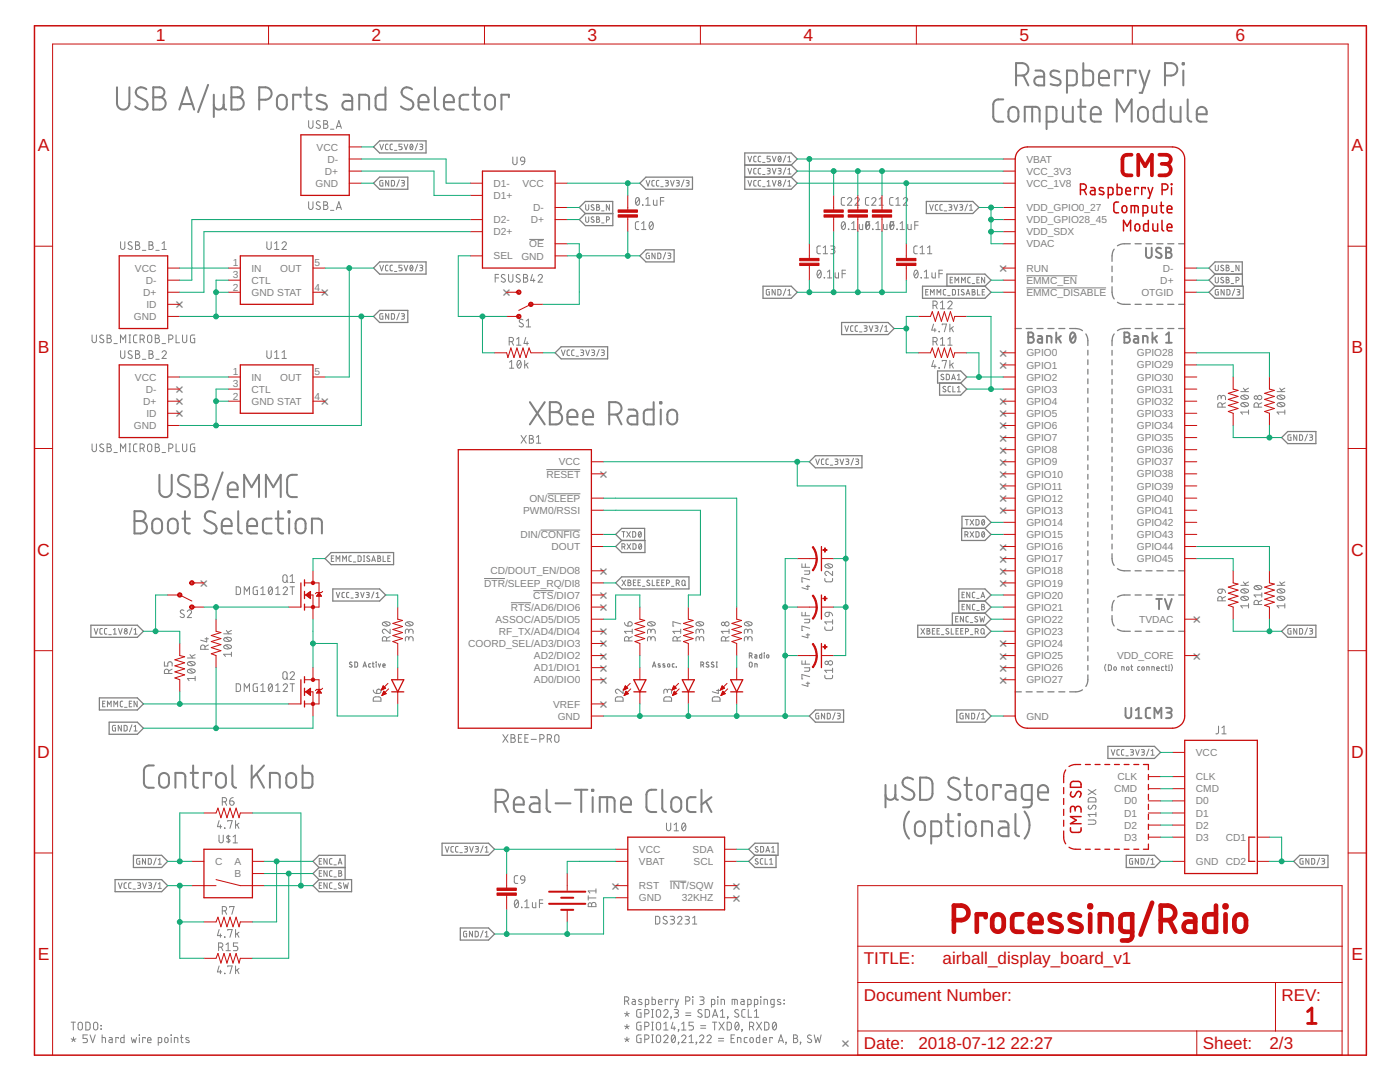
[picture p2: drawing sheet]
<svg xmlns="http://www.w3.org/2000/svg" width="279mm" height="216mm" viewBox="0 0 279 216" stroke-linecap="round" stroke-linejoin="round" font-family="sans-serif">
<defs><g id="words">
<g font-size="3.5" fill="#c90d0c">
<text x="31.1" y="8.2">1</text>
<text x="74.2" y="8.2">2</text>
<text x="117.3" y="8.2">3</text>
<text x="160.4" y="8.2">4</text>
<text x="203.4" y="8.2">5</text>
<text x="246.5" y="8.2">6</text>
<text x="7.5" y="30.2">A</text>
<text x="269.7" y="30.2">A</text>
<text x="7.5" y="70.5">B</text>
<text x="269.7" y="70.5">B</text>
<text x="7.4" y="110.9">C</text>
<text x="269.6" y="110.9">C</text>
<text x="7.4" y="151.2">D</text>
<text x="269.6" y="151.2">D</text>
<text x="7.5" y="191.6">E</text>
<text x="269.7" y="191.6">E</text>
</g>
<g font-size="3.4" fill="#808080">
<text x="63.9" y="59.5">×</text>
<text x="100.1" y="59.5">×</text>
<text x="199.2" y="54.7">×</text>
<text x="34.8" y="61.9">×</text>
<text x="199.2" y="71.6">×</text>
<text x="199.2" y="74">×</text>
<text x="34.8" y="78.8">×</text>
<text x="34.8" y="81.3">×</text>
<text x="34.8" y="83.7">×</text>
<text x="63.9" y="81.3">×</text>
<text x="199.2" y="81.3">×</text>
<text x="199.2" y="83.7">×</text>
<text x="199.2" y="86.1">×</text>
<text x="199.2" y="88.5">×</text>
<text x="119.4" y="95.8">×</text>
<text x="199.2" y="90.9">×</text>
<text x="199.2" y="93.3">×</text>
<text x="199.2" y="95.8">×</text>
<text x="199.2" y="98.2">×</text>
<text x="199.2" y="100.6">×</text>
<text x="199.2" y="103">×</text>
<text x="199.2" y="110.3">×</text>
<text x="199.2" y="112.7">×</text>
<text x="39.7" y="117.5">×</text>
<text x="119.4" y="115.1">×</text>
<text x="119.4" y="119.9">×</text>
<text x="199.2" y="115.1">×</text>
<text x="199.2" y="117.5">×</text>
<text x="119.4" y="122.3">×</text>
<text x="237.8" y="124.8">×</text>
<text x="119.4" y="129.6">×</text>
<text x="119.4" y="127.2">×</text>
<text x="199.2" y="129.6">×</text>
<text x="119.4" y="132">×</text>
<text x="119.4" y="134.4">×</text>
<text x="119.4" y="136.8">×</text>
<text x="199.2" y="132">×</text>
<text x="199.2" y="134.4">×</text>
<text x="199.2" y="136.8">×</text>
<text x="237.8" y="132">×</text>
<text x="119.4" y="141.7">×</text>
<text x="121.9" y="177.9">×</text>
<text x="146" y="177.9">×</text>
<text x="146" y="180.3">×</text>
<text x="167.8" y="209.3">×</text>
</g>
<g font-size="3.4" fill="#c90d0c">
<text x="172.4" y="192.4">TITLE:</text>
<text x="188.1" y="192.4">airball_display_board_v1</text>
<text x="172.4" y="199.7">Document Number:</text>
<text x="255.8" y="199.7">REV:</text>
<text x="172.4" y="209.3">Date:</text>
<text x="183.3" y="209.3">2018-07-12</text>
<text x="201.7" y="209.3">22:27</text>
<text x="240.1" y="209.3">Sheet:</text>
<text x="253.4" y="209.3">2/3</text>
</g>
<g font-size="2" fill="#808080">
<text x="63.2" y="30">VCC</text>
<text x="64.8" y="34.9">D+</text>
<text x="65.3" y="32.5">D-</text>
<text x="204.8" y="34.9">VCC_3V3</text>
<text x="204.8" y="32.5">VBAT</text>
<text x="63" y="37.3">GND</text>
<text x="98.5" y="39.7">D1+</text>
<text x="98.5" y="37.3">D1-</text>
<text x="104.3" y="37.3">VCC</text>
<text x="204.8" y="37.3">VCC_1V8</text>
<text x="98.5" y="46.9">D2+</text>
<text x="98.5" y="44.5">D2-</text>
<text x="105.9" y="44.5">D+</text>
<text x="106.4" y="42.1">D-</text>
<text x="204.8" y="47">VDD_SDX</text>
<text x="204.8" y="42.1">VDD_GPIO0_27</text>
<text x="204.8" y="44.5">VDD_GPIO28_45</text>
<text x="46.5" y="53.1">1</text>
<text x="62.8" y="53.1">5</text>
<text x="98.5" y="51.8">SEL</text>
<text x="104.1" y="51.8">GND</text>
<text x="105.6" y="49.4">OE</text>
<text x="204.8" y="49.4">VDAC</text>
<text x="26.9" y="54.2">VCC</text>
<text x="28.6" y="59">D+</text>
<text x="29.1" y="56.6">D-</text>
<text x="46.5" y="55.6">3</text>
<text x="46.5" y="58">2</text>
<text x="50.2" y="54.2">IN</text>
<text x="50.2" y="56.6">CTL</text>
<text x="50.2" y="59">GND STAT</text>
<text x="55.9" y="54.2">OUT</text>
<text x="62.8" y="58">4</text>
<text x="204.8" y="54.2">RUN</text>
<text x="204.8" y="56.6">EMMC_EN</text>
<text x="204.8" y="59">EMMC_DISABLE</text>
<text x="227.8" y="59">OTGID</text>
<text x="231.6" y="56.6">D+</text>
<text x="232.1" y="54.2">D-</text>
<text x="26.7" y="63.9">GND</text>
<text x="29.2" y="61.5">ID</text>
<text x="204.8" y="71.1">GPIO0</text>
<text x="226.9" y="71.1">GPIO28</text>
<text x="26.9" y="76">VCC</text>
<text x="46.5" y="74.9">1</text>
<text x="46.5" y="77.3">3</text>
<text x="50.2" y="76">IN</text>
<text x="55.9" y="75.9">OUT</text>
<text x="62.8" y="74.9">5</text>
<text x="204.8" y="73.5">GPIO1</text>
<text x="204.8" y="76">GPIO2</text>
<text x="226.9" y="73.5">GPIO29</text>
<text x="226.9" y="75.9">GPIO30</text>
<text x="28.6" y="80.8">D+</text>
<text x="29.1" y="78.4">D-</text>
<text x="29.2" y="83.2">ID</text>
<text x="46.5" y="79.7">2</text>
<text x="50.2" y="78.4">CTL</text>
<text x="50.2" y="80.8">GND STAT</text>
<text x="62.8" y="79.7">4</text>
<text x="204.8" y="78.4">GPIO3</text>
<text x="204.8" y="80.8">GPIO4</text>
<text x="204.8" y="83.2">GPIO5</text>
<text x="226.9" y="78.4">GPIO31</text>
<text x="226.9" y="80.8">GPIO32</text>
<text x="226.9" y="83.2">GPIO33</text>
<text x="26.7" y="85.6">GND</text>
<text x="204.8" y="85.6">GPIO6</text>
<text x="204.8" y="88">GPIO7</text>
<text x="226.9" y="85.6">GPIO34</text>
<text x="226.9" y="88">GPIO35</text>
<text x="109" y="95.3">RESET</text>
<text x="111.5" y="92.9">VCC</text>
<text x="204.8" y="90.4">GPIO8</text>
<text x="204.8" y="92.9">GPIO9</text>
<text x="204.8" y="95.3">GPIO10</text>
<text x="226.9" y="90.4">GPIO36</text>
<text x="226.9" y="92.9">GPIO37</text>
<text x="226.9" y="95.3">GPIO38</text>
<text x="105.7" y="100.1">ON/SLEEP</text>
<text x="204.8" y="97.7">GPIO11</text>
<text x="204.8" y="100.1">GPIO12</text>
<text x="226.9" y="97.7">GPIO39</text>
<text x="226.9" y="100.1">GPIO40</text>
<text x="103.9" y="107.4">DIN/CONFIG</text>
<text x="104.4" y="102.5">PWM0/RSSI</text>
<text x="204.8" y="102.5">GPIO13</text>
<text x="204.8" y="104.9">GPIO14</text>
<text x="204.8" y="107.4">GPIO15</text>
<text x="226.9" y="102.5">GPIO41</text>
<text x="226.9" y="104.9">GPIO42</text>
<text x="226.9" y="107.4">GPIO43</text>
<text x="110.1" y="109.8">DOUT</text>
<text x="204.8" y="109.8">GPIO16</text>
<text x="204.8" y="112.2">GPIO17</text>
<text x="226.9" y="109.8">GPIO44</text>
<text x="226.9" y="112.2">GPIO45</text>
<text x="96.6" y="117">DTR/SLEEP_RQ/DI8</text>
<text x="97.9" y="114.6">CD/DOUT_EN/DO8</text>
<text x="106.4" y="119.4">CTS/DIO7</text>
<text x="204.8" y="114.6">GPIO18</text>
<text x="204.8" y="117">GPIO19</text>
<text x="204.8" y="119.4">GPIO20</text>
<text x="98.9" y="124.3">ASSOC/AD5/DIO5</text>
<text x="102" y="121.9">RTS/AD6/DIO6</text>
<text x="204.8" y="121.9">GPIO21</text>
<text x="204.8" y="124.3">GPIO22</text>
<text x="227.3" y="124.3">TVDAC</text>
<text x="93.5" y="129.1">COORD_SEL/AD3/DIO3</text>
<text x="99.6" y="126.7">RF_TX/AD4/DIO4</text>
<text x="106.6" y="131.5">AD2/DIO2</text>
<text x="204.8" y="126.7">GPIO23</text>
<text x="204.8" y="129.1">GPIO24</text>
<text x="204.8" y="131.5">GPIO25</text>
<text x="222.9" y="131.5">VDD_CORE</text>
<text x="106.6" y="133.9">AD1/DIO1</text>
<text x="106.6" y="136.4">AD0/DIO0</text>
<text x="204.8" y="133.9">GPIO26</text>
<text x="204.8" y="136.4">GPIO27</text>
<text x="110.4" y="141.2">VREF</text>
<text x="111.3" y="143.6">GND</text>
<text x="204.8" y="143.6">GND</text>
<text x="223" y="155.7">CLK</text>
<text x="238.7" y="150.9">VCC</text>
<text x="238.7" y="155.7">CLK</text>
<text x="222.3" y="158.1">CMD</text>
<text x="224.4" y="160.5">D0</text>
<text x="238.7" y="158.1">CMD</text>
<text x="238.7" y="160.5">D0</text>
<text x="224.4" y="162.9">D1</text>
<text x="224.4" y="165.3">D2</text>
<text x="224.4" y="167.8">D3</text>
<text x="238.7" y="167.8">D3</text>
<text x="238.7" y="162.9">D1</text>
<text x="238.7" y="165.4">D2</text>
<text x="244.6" y="167.8">CD1</text>
<text x="42.9" y="172.6">C</text>
<text x="46.8" y="172.6">A</text>
<text x="127.5" y="172.6">VBAT</text>
<text x="127.5" y="170.2">VCC</text>
<text x="138.2" y="170.2">SDA</text>
<text x="138.4" y="172.6">SCL</text>
<text x="238.7" y="172.6">GND</text>
<text x="244.6" y="172.6">CD2</text>
<text x="46.8" y="175">B</text>
<text x="127.5" y="177.4">RST</text>
<text x="127.5" y="179.9">GND</text>
<text x="133.7" y="177.4">INT/SQW</text>
<text x="136.1" y="179.8">32KHZ</text>
</g>
</g></defs>
<g fill="none" stroke="#808080" stroke-width=".2">
<path d="M61.6 24.1v1.1a.43 .43 0 0 0 .4 .4 .43 .43 0 0 0 .5-.4v-1.1M63.9 24.2a.39 .39 0 0 0-.6-.1 .39 .39 0 0 0 0 .6l.5 .3a.39 .39 0 0 1 0 .6 .39 .39 0 0 1-.6-.1l-.1-.1M64.6 24.1l.7 .1v.4l-.3 .2a.42 .42 0 0 1 .4 .4 .42 .42 0 0 1-.4 .4h-.4zM64.6 24.8h.4M66 25.8h.6M67.1 25.6l.5-1.5 .5 1.5M67.2 25.2h.8M75.8 28.8l.4 1.1 .3-1.1M76.4 36l-.6 .1v.8l.1 .2h.5v-.6h-.2M77.4 28.8h-.3l-.2 .2 .1 .8 .4 .1M77.6 36v1.1l-.6-1.1v1.1M78.1 36h.4l.2 .2v.7l-.2 .2h-.4z"/>
<path d="M78.3 28.8h-.3l-.1 .2v.8l.4 .1M78.7 30h.5M79.7 35.9l-.5 1.4M80.1 36h.5l.1 .2-.1 .3h-.4M80.2 28.8h-.6v.5h.4a.31 .31 0 0 1 .2 .3 .31 .31 0 0 1-.2 .3h-.4M80.4 36.5l.3 .1v.4l-.6 .1M80.6 28.8l.4 1.1 .4-1.1M81.9 28.8h.1a.55 .55 0 0 1 .4 .5 .55 .55 0 0 1-.4 .5l-.2-.5zM82.4 29l-.5 .6M83.3 28.6l-.5 1.4M83.8 28.8h.4l.2 .2-.2 .2-.3 .1M84.1 29.3l.3 .2-.1 .3-.5 .1"/>
<path d="M102.3 31.3v1.1a.42 .42 0 0 0 .5 .5 .42 .42 0 0 0 .4-.5v-1.1M104 31.5l.3-.2 .3 .2 .1 .7-.7-.1-.1-.4zM104.7 32.2l-.2 .5-.4 .2M127 39.5l.2-.1a.92 .92 0 0 1 0 1.6 .96 .96 0 0 1-.2-1.5zM127.6 39.8l-.7 .8M128.9 39.8l.4-.4v1.6M128.9 36l.4 1.1 .4-1.1M130.4 39.9v.9l.3 .2h.4v-1.1M130.6 36h-.4l-.1 .3v.7l.5 .1M131.5 36h-.4l-.1 .3v.7l.5 .1M131.9 37.3h.5M132.5 39.4h-.7v1.6"/>
<path d="M132.8 36h.5l.1 .2-.1 .3h-.4M133.1 36.5l.3 .2-.1 .3-.5 .1M133.8 36l.4 1.1 .4-1.1M135 36h.4l.2 .2-.2 .3h-.3M135.3 36.5l.2 .1 .1 .3-.2 .2h-.4M136.5 35.9l-.5 1.4M136.9 36h.5l.1 .2-.1 .3h-.4M137.2 36.5l.3 .1v.4l-.6 .1M149.3 31.2l.3 1.1 .4-1.1M149.3 33.6l.3 1.1 .4-1.1M149.3 36l.3 1.1 .4-1.1M150.9 31.2h-.4l-.1 .2v.7l.5 .2"/>
<path d="M150.9 33.6h-.4l-.1 .2v.7l.5 .2M150.9 36h-.4l-.1 .3v.7l.5 .1M151.8 31.2h-.4l-.1 .2v.7l.5 .2M151.8 33.6h-.4l-.1 .2v.7l.5 .2M151.8 36h-.4l-.1 .3v.7l.5 .1M152.2 32.4h.5M152.2 34.8h.5M152.2 37.3h.5M153.1 33.6h.5l.1 .2-.1 .3h-.4M153.1 37.1h.6M153.1 36.3l.3-.3v1.1M153.4 34.1l.3 .2-.1 .3-.5 .1"/>
<path d="M153.7 31.2h-.6v.5h.4a.31 .31 0 0 1 .2 .3 .31 .31 0 0 1-.2 .3h-.4M154.1 31.2l.4 1.1 .4-1.1M154.1 33.6l.4 1.1 .4-1.1M154.1 36l.4 1.1 .4-1.1M155.3 33.6h.5l.1 .2-.1 .3h-.4M155.4 31.2h.2a.66 .66 0 0 1 0 1.1 .67 .67 0 0 1-.2-1.1zM155.6 34.1l.2 .1 .1 .3-.2 .2h-.4M155.8 31.4l-.5 .6M156.8 31.1l-.5 1.3M156.8 33.5l-.5 1.3M156.8 35.9l-.5 1.4M157.2 37.1h.7"/>
<path d="M157.2 31.4l.3-.2v1.1M157.2 33.8l.3-.2v1.1M157.2 36.3l.3-.3v1.1M157.2 32.3h.7M157.2 34.7h.7M168.6 39.4h-.5l-.2 .4v.9l.2 .2 .5 .1M169.1 39.8a.43 .43 0 0 1 .6-.4 .43 .43 0 0 1 .2 .7l-.8 .9h.9M170.6 39.8a.42 .42 0 0 1 .6-.4 .42 .42 0 0 1 .1 .7l-.7 .9h.9M173.4 39.4h-.5l-.2 .4v.9l.2 .2 .5 .1M174 39.8a.42 .42 0 0 1 .6-.4 .42 .42 0 0 1 .1 .7l-.7 .9h.8M175.5 39.8l.4-.4v1.6M178.2 39.4h-.4l-.3 .4 .1 .9 .2 .2 .4 .1"/>
<path d="M178.8 39.8l.4-.4v1.6M180.3 39.8a.43 .43 0 0 1 .6-.4 .43 .43 0 0 1 .1 .7l-.7 .9h.8M24.1 48.2v1.2a.42 .42 0 0 0 .4 .4 .42 .42 0 0 0 .4-.4v-1.2M26.3 48.4a.39 .39 0 0 0-.5-.1 .39 .39 0 0 0-.1 .5l.5 .3a.42 .42 0 0 1 0 .7 .42 .42 0 0 1-.7-.2M27.1 48.2l.6 .2 .1 .3-.3 .2a.43 .43 0 0 1 .4 .5 .43 .43 0 0 1-.4 .4h-.4zM27.1 48.9h.4M28.4 50h.7M29.7 48.2l.7 .2 .1 .3-.3 .2a.43 .43 0 0 1 .4 .5 .43 .43 0 0 1-.4 .4h-.5zM29.7 48.9h.5M31.1 50h.7M32.3 49.8h.9M32.3 48.6l.5-.4v1.6"/>
<path d="M53.3 48.2v1.2a.43 .43 0 0 0 .4 .4 .43 .43 0 0 0 .4-.4v-1.2M54.8 49.8h.9M54.8 48.6l.4-.4v1.6M56.3 48.6a.43 .43 0 0 1 .6-.4 .43 .43 0 0 1 .1 .7l-.7 .9h.8M61.6 40.3v1.1a.43 .43 0 0 0 .4 .4 .43 .43 0 0 0 .5-.4v-1.1M63.9 40.4a.39 .39 0 0 0-.6-.1 .39 .39 0 0 0 0 .6l.5 .3a.38 .38 0 0 1 0 .6 .38 .38 0 0 1-.6-.1l-.1-.1M64.6 40.3l.7 .1 .1 .3-.4 .3a.42 .42 0 0 1 .4 .4 .42 .42 0 0 1-.4 .4h-.4zM64.6 41h.4M66 42h.6M67.1 41.8l.5-1.5 .5 1.5M67.2 41.4h.8M75.8 52.9l.4 1.1 .3-1.1"/>
<path d="M77.4 52.9l-.3 .1-.2 .2 .1 .7 .4 .1M78.3 52.9l-.3 .1-.1 .2v.7l.4 .1M78.7 54.2h.5M80.2 52.9h-.6v.5h.4a.31 .31 0 0 1 .3 .3 .31 .31 0 0 1-.3 .3h-.4M80.6 52.9l.4 1.1 .4-1.1M81.9 53l.1-.1a.56 .56 0 0 1 .4 .6 .56 .56 0 0 1-.4 .5l-.2-.5zM82.4 53.2l-.5 .6M83.3 52.8l-.5 1.4M83.8 52.9h.4l.2 .2-.2 .3h-.3M84.1 53.4l.3 .3-.1 .2-.5 .1M98.8 55.5h.7M99.5 54.8h-.7v1.5"/>
<path d="M100.8 54.9l-.5-.1-.2 .3v.2l.6 .4a.38 .38 0 0 1 0 .6 .38 .38 0 0 1-.5-.1l-.2-.1M101.5 54.8v1.1a.43 .43 0 0 0 .4 .4 .43 .43 0 0 0 .5-.4v-1.1M103.8 54.9l-.6-.1-.2 .3 .1 .2 .6 .4a.39 .39 0 0 1 0 .6 .39 .39 0 0 1-.6-.1l-.1-.1M104.5 54.8l.7 .1 .1 .3-.4 .3a.42 .42 0 0 1 .4 .4 .42 .42 0 0 1-.4 .4h-.4zM104.5 55.5h.4M105.6 47.8h3M106.3 54.8l-.4 1.2h.9M106.5 55.6v.7M107.4 55.1a.42 .42 0 0 1 .6-.3 .42 .42 0 0 1 .1 .7l-.7 .8h.8M116.9 40.8v1l.2 .2 .4-.2v-1M116.9 43.3v.9l.2 .2 .4-.2v-.9M118.5 40.9h-.3l-.2 .2 .4 .4a.31 .31 0 0 1 0 .5 .31 .31 0 0 1-.4-.2"/>
<path d="M118.5 43.3h-.3l-.2 .2 .4 .4a.31 .31 0 0 1 0 .5 .31 .31 0 0 1-.4-.2M119.1 40.8l.5 .1v.2l-.2 .2 .3 .3-.2 .3-.4 .1zM119.1 43.3h.5v.4l-.2 .1 .3 .2-.2 .3-.4 .1zM119.1 41.3h.3M119.1 43.8h.3M120.1 42.1h.4M120.1 44.5h.4M121 43.9l.6-.1v-.4l-.6-.1v1.1M121.6 40.8v1.2l-.6-1.2v1.2M127.5 44.2l-.5 .1-.2 .3v1l.2 .2h.5M128.1 45.8h.8M128.1 44.6l.4-.4v1.6"/>
<path d="M128.2 40.9l.1 .1zM128.9 41h.9M129.6 50.5l-.6 .1-.1 .8 .2 .2h.5v-.6h-.2M129.7 44.3l.3-.1a.94 .94 0 0 1 0 1.6 .97 .97 0 0 1-.3-1.5zM130.3 44.6l-.7 .8M130.7 50.5v1.1l-.6-1.1v1.1M131.3 50.5h.4l.2 .2v.7l-.2 .2h-.4zM131.8 40.1h.7M132.8 50.4l-.4 1.3M133.3 50.5h.5l.1 .2-.1 .3h-.4M133.6 51l.3 .2-.1 .3-.5 .1M153.5 57.8l-.5 .1v.9l.5 .1v-.6h-.1"/>
<path d="M154.7 57.8v1.1l-.6-1.1v1.1M155.2 57.8h.5l.1 .2 .1 .6-.2 .2-.5 .1zM156.8 57.6l-.5 1.4M157.2 58.9h.7M157.2 58l.3-.2v1.1M163.2 54l.3-.1a.92 .92 0 0 1 0 1.6 .98 .98 0 0 1-.3-1.5zM163.7 49.1h-.4l-.3 .3 .1 1 .2 .2h.4M163.8 54.3l-.7 .8M164.3 50.6h.9M164.3 49.4l.4-.3v1.5M164.5 55.4l.1 .1zM165.1 55.5h.9"/>
<path d="M165.1 54.3l.5-.4v1.6M165.8 49.1h.7l.1 .2-.1 .4-.6 .1M166.2 49.8a.43 .43 0 0 1 .4 .4 .43 .43 0 0 1-.4 .4h-.4M166.7 54.4v.9l.2 .2h.4v-1.1M168.1 54.6h.6M168.1 44.3l.2-.1a.94 .94 0 0 1 0 1.6 .97 .97 0 0 1-.2-1.5zM168.7 44.6l-.7 .8M168.7 53.9h-.6v1.6M169.3 45.7l.1 .1zM170 45.8h.8M170 44.6l.4-.4v1.6M171.5 44.8v.8l.2 .2h.5v-1"/>
<path d="M172.9 44.9h.7M172.9 44.3l.2-.1a.94 .94 0 0 1 0 1.6 .97 .97 0 0 1-.2-1.5zM173.5 44.6l-.7 .8M173.6 44.2h-.7v1.6M174.1 45.7l.1 .1zM174.8 45.8h.9M174.8 44.6l.4-.4v1.6M175.5 41h.8M176.3 44.8v.8l.3 .2h.4v-1M177.7 44.3l.3-.1a.91 .91 0 0 1 0 1.6 1.02 1.02 0 0 1-.3-1.5zM177.7 44.9h.7M178.3 44.6l-.7 .8"/>
<path d="M178.4 44.2h-.7v1.6M178.8 41h.8M179 45.7l.1 .1zM179.6 45.8h.9M179.6 44.6l.5-.4v1.6M181.2 44.8v.8l.2 .2h.4v-1M182.6 44.9h.6M182.6 54l.2-.1a.92 .92 0 0 1 0 1.6 .96 .96 0 0 1-.2-1.5zM183.1 49.1h-.5l-.2 .3v1l.2 .2h.5M183.2 54.3l-.7 .8M183.2 44.2h-.6v1.6M183.6 50.6h.9"/>
<path d="M183.6 49.4l.5-.3v1.5M183.8 55.4l.1 .1zM184.5 55.5h.8M184.5 54.3l.4-.4v1.6M184.7 58.3h.4M185.1 50.6h.9M185.1 49.4l.4-.3v1.5M185.3 57.8h-.6v1.1h.6M185.5 40.8l.4 1.2 .4-1.2M185.7 58.9v-1.1l.4 .6 .3-.6v1.1M186 54.4v.9l.2 .2h.5v-1.1M187 58.9v-1.1l.4 .6 .3-.6v1.1"/>
<path d="M187.2 40.8l-.4 .1-.1 .2v.8l.5 .1M187.4 54.6h.7M188.1 40.8l-.4 .1-.1 .2v.8l.5 .1M188.1 53.9h-.7v1.6M188.4 42.1h.5M188.8 57.8h-.4l-.1 .2v.7l.5 .2M189.1 59h.5M189.4 40.8h.3l.3 .2-.2 .3h-.3M189.6 55.8h.4M189.7 41.3l.2 .1 .1 .3-.2 .2-.4 .1M190.1 57.8h.4l.2 .2v.6l-.2 .2-.4 .1zM190.1 55.3h-.5v1.2h.5"/>
<path d="M190.4 40.8l.4 1.2 .3-1.2M190.6 56.5v-1.2l.3 .7 .4-.7v1.2M191.2 58.9h.2M191.2 57.8h.2M191.3 57.8v1.1M191.5 40.8h.4l.2 .2-.1 .3h-.4M191.8 41.3l.3 .1v.4l-.6 .2M191.9 56.5v-1.2l.4 .7 .3-.7v1.2M192.4 57.8h-.4l-.1 .2 .5 .5a.32 .32 0 0 1-.2 .4 .32 .32 0 0 1-.4-.2M192.8 58.9l.4-1.1 .3 1.1M192.9 58.6h.6M193.1 40.7l-.5 1.4"/>
<path d="M193.5 42h.6M193.5 41.1l.3-.3v1.2M193.6 55.3l-.3 .1-.2 .2 .1 .8 .4 .1M194 57.8h.4l.2 .2-.3 .3 .3 .2-.1 .3-.5 .1zM194 58.3h.3M194 56.6h.5M195 55.8h.3M195.1 57.8v1.1h.5M195.5 55.3h-.5v1.2h.5M196 58.3h.4M196.5 57.8h-.5v1.1h.5M196.5 55.3v1.2l-.6-1.2v1.2"/>
<path d="M204.8 55h10.2M204.8 57.4h15.9M242.5 52.9v1l.3 .1 .3-.1v-1M242.5 55.3v1l.3 .2 .3-.2v-1M243.1 57.8l-.5 .1v.9l.5 .1v-.6h-.1M244.2 53l-.4-.1-.2 .3 .5 .4a.3 .3 0 0 1 0 .5 .3 .3 0 0 1-.5-.2M244.2 55.4h-.4l-.2 .2 .6 .5a.32 .32 0 0 1-.2 .4 .32 .32 0 0 1-.4-.2M244.3 57.8v1.1l-.6-1.1v1.1M244.7 52.9h.4l.2 .2-.3 .3 .3 .3-.1 .3h-.5zM244.7 55.3l.5 .1 .1 .2-.3 .2 .3 .3-.1 .3-.5 .1zM244.7 53.4h.3M244.7 55.8h.3"/>
<path d="M244.9 57.8h.4l.1 .2 .1 .6-.2 .2-.4 .1zM245.7 54.2h.5M245.7 56.6h.5M246.4 57.6l-.5 1.4M246.7 56l.5-.2v-.3l-.5-.2v1.2M246.8 57.8h.5l.2 .2-.2 .2-.3 .1M247.1 58.3l.3 .1 .1 .2-.2 .2-.5 .1M247.3 52.9v1.1l-.6-1.1v1.1M18.4 66.8v1.2a.43 .43 0 0 0 .4 .4 .43 .43 0 0 0 .4-.4v-1.2M20.6 67a.39 .39 0 0 0-.5-.1 .39 .39 0 0 0-.1 .5l.6 .3a.42 .42 0 0 1-.1 .7 .42 .42 0 0 1-.6-.2M21.4 66.8l.7 .2v.4l-.3 .1a.43 .43 0 0 1 .4 .5 .43 .43 0 0 1-.4 .4h-.4zM21.4 67.5h.4"/>
<path d="M22.7 68.6h.7M24 68.4v-1.6l.6 .9 .5-.9v1.6M24.1 70v1.1a.42 .42 0 0 0 .4 .4 .42 .42 0 0 0 .4-.4v-1.1M25.7 68.4h.4M25.7 66.8h.4M25.9 66.8v1.6M26.3 70.1l-.5-.1-.2 .3 .2 .3 .4 .3a.39 .39 0 0 1 .1 .6 .39 .39 0 0 1-.6-.1l-.2-.1M27.1 70l.6 .1v.4l-.2 .2a.42 .42 0 0 1 .4 .4 .42 .42 0 0 1-.4 .4h-.4zM27.1 70.7h.4M27.3 66.8l-.4 .1-.3 .3 .1 1 .2 .2h.4M28 67.7h.4a.42 .42 0 0 0 .4-.4 .42 .42 0 0 0-.4-.5h-.4v1.6M28.4 71.7h.7"/>
<path d="M28.5 67.7l.3 .7M29.6 67l.4-.1 .3 .2v.9a.42 .42 0 0 1-.4 .4 .42 .42 0 0 1-.5-.4zM29.7 70l.7 .1v.4l-.2 .2a.42 .42 0 0 1 .4 .4 .42 .42 0 0 1-.4 .4h-.5zM29.7 70.7h.5M31 66.8l.7 .2v.3l-.3 .2a.43 .43 0 0 1 .5 .5 .43 .43 0 0 1-.5 .4h-.4zM31 67.5h.4M31.1 71.7h.7M32.3 70.3a.42 .42 0 0 1 .6-.3 .42 .42 0 0 1 .2 .7l-.8 .8h.9M32.3 68.6h.7M33.7 67.7h.4a.42 .42 0 0 0 .4-.4 .42 .42 0 0 0-.4-.5h-.4v1.6M35.1 66.8v1.6h.7M36.4 66.8v1.2a.42 .42 0 0 0 .5 .4 .42 .42 0 0 0 .4-.4v-1.2"/>
<path d="M38.9 66.8l-.7 .1-.2 .2v1l.2 .3h.7v-.9h-.3M53.3 70v1.1a.43 .43 0 0 0 .4 .4 .43 .43 0 0 0 .4-.4v-1.1M54.8 71.5h.9M54.8 70.3l.4-.3v1.5M56.3 71.5h.8M56.3 70.3l.4-.3v1.5M76.4 62.6l-.6 .1v.8l.1 .2h.5v-.6h-.2M77.6 62.6v1.1l-.6-1.1v1.1M78.1 62.6h.4l.2 .2v.6l-.2 .3h-.4zM79.7 62.5l-.5 1.3M80.1 62.6h.5l.1 .2-.1 .3h-.4M80.4 63.1l.3 .1v.4l-.6 .1"/>
<path d="M101.6 68.2h.4a.42 .42 0 0 0 .5-.4 .42 .42 0 0 0-.5-.5h-.4v1.6M101.7 73.5h.8M101.7 72.3l.4-.4v1.6M102.1 68.2l.4 .7M103.1 68.9h.9M103.1 67.7l.4-.4v1.6M103.4 72l.1-.1a.75 .75 0 0 1 .6 .6 .75 .75 0 0 1-.2 .7l-.3 .3a.97 .97 0 0 1-.2-1.5zM103.9 72.3l-.6 .8M104.4 63.8a.39 .39 0 0 0-.6-.1 .39 .39 0 0 0 0 .6l.5 .3a.36 .36 0 0 1 .1 .5 .36 .36 0 0 1-.5 .1l-.3-.2M104.7 71.9v1.6M104.9 67.3l-.3 1.2h.9M105 72.7l.4 .8"/>
<path d="M105 64.1l.5-.4v1.5M105 65.2h.9M105.2 68.2v.7M105.4 72.4l-.7 .5M112 69.8l.4 1.2 .4-1.2M113.7 69.8l-.4 .1-.1 .2v.7l.5 .2M114.6 69.8l-.4 .1-.1 .2v.7l.5 .2M115 71.1h.4M115.9 69.8h.3l.3 .2-.1 .3h-.4M116.2 70.3l.2 .1 .1 .3-.2 .2-.4 .1M116.9 69.8l.4 1.2 .3-1.2M118 69.8h.4l.3 .2-.2 .3h-.3"/>
<path d="M118.4 70.3l.2 .1 .1 .3-.2 .2-.5 .1M119.6 69.7l-.5 1.4M120 69.8h.4l.2 .2-.1 .3h-.4M120.3 70.3l.2 .1 .1 .3-.2 .2-.4 .1M168.6 65l.4 1.1 .4-1.1M170.2 65h-.3l-.1 .3v.7l.4 .1M171.2 65h-.4l-.1 .3v.7l.5 .1M171.5 66.2h.5M172.4 65h.5l.2 .2-.2 .3h-.3M172.7 65.5l.3 .1v.4l-.6 .1M173.5 65l.3 1.1 .4-1.1M174.6 65h.5l.1 .2-.1 .3h-.4"/>
<path d="M174.9 65.5l.3 .2v.3l-.6 .1M176.1 64.9l-.4 1.3M176.6 66.1h.6M176.6 65.3l.3-.3v1.1M186.2 68.2h.4a.42 .42 0 0 0 .4-.4 .42 .42 0 0 0-.4-.5h-.4v1.6M186.2 60.9h.4a.43 .43 0 0 0 .4-.4 .43 .43 0 0 0-.4-.4h-.4v1.5M186.3 71.9l-.4 1.2h.9M186.3 64.7l-.4 1.2h.9M186.6 65.5v.7M186.6 72.8v.7M186.7 68.2l.3 .7M186.7 60.9l.3 .7"/>
<path d="M187.4 66.1l.1 .1zM187.4 73.4l.1 .1zM187.7 67.7l.4-.4v1.6M187.7 60.4l.4-.3v1.5M187.7 68.9h.8M187.7 61.6h.8M188 64.8v-.1h.9l-.4 1.5M188 72.1v-.2h.9l-.4 1.6M188.3 74.8l-.3-.1-.2 .2 .6 .5a.32 .32 0 0 1-.2 .4 .32 .32 0 0 1-.4-.2M188.7 77.2l-.3-.1-.2 .2 .5 .4a.27 .27 0 0 1 0 .5 .27 .27 0 0 1-.4-.1l-.1-.1M188.8 74.7h.5l.1 .2 .1 .6-.2 .3h-.5zM189.2 60.4a.42 .42 0 0 1 .6-.3 .42 .42 0 0 1 .1 .7l-.7 .8h.8"/>
<path d="M189.2 67.7l.4-.4v1.6M189.2 68.9h.8M189.6 64.7v1.5M189.6 71.9v1.6M189.7 77.1h-.4l-.1 .2v.7l.5 .2M189.9 72.7l.4 .8M189.9 65.5l.4 .7M189.9 75.8l.4-1.1 .4 1.1M190 75.5h.6M190.2 77.1v1.1h.4M190.3 72.4l-.7 .5M190.3 65.2l-.7 .5"/>
<path d="M191.1 75.8h.6M191.1 74.9l.3-.2v1.1M191.1 77.3l.3-.2v1.1M191.1 78.2h.6M243.7 79.3a.43 .43 0 0 1 .4-.4 .43 .43 0 0 1 .5 .4v.5M243.7 79.6v-.5l-.4-.2-.2 .2-.1 .7M247.6 78.1h1.6M247.7 79a1 1 0 0 1 1.5 .2 .89 .89 0 0 1-1.6 0zM248 78.9l.8 .7M248.1 77.4l.6 .7M249.2 77.4l-.8 .5M254.9 78.1h1.5"/>
<path d="M255 79a1 1 0 0 1 1.4 .2 .89 .89 0 0 1-1.5 0zM255.2 78.9l.9 .7M255.4 77.4l.5 .7M256.4 77.4l-.7 .5M18.4 88.6v1.1a.43 .43 0 0 0 .4 .4 .43 .43 0 0 0 .4-.4v-1.1M20.6 88.7l-.3-.1-.4 .3 .2 .3 .5 .3a.39 .39 0 0 1 0 .6 .39 .39 0 0 1-.6-.1l-.1-.1M21.4 88.6l.7 .1v.5l-.3 .1a.42 .42 0 0 1 .4 .4 .42 .42 0 0 1-.4 .4h-.4zM21.4 89.3h.4M22.7 90.3h.7M24 90.1v-1.5l.6 .9 .5-.9v1.5M25.7 90.1h.4M25.7 88.6h.4"/>
<path d="M25.9 88.6v1.5M27.3 88.6h-.4l-.3 .3 .2 1.1 .5 .1M28 89.5h.4a.43 .43 0 0 0 .4-.5 .43 .43 0 0 0-.4-.4h-.4v1.5M28.5 89.5l.3 .6M29.6 88.7l.3-.1 .3 .1 .1 1a.42 .42 0 0 1-.4 .4 .42 .42 0 0 1-.5-.4zM31 88.6l.7 .1v.5l-.3 .1a.42 .42 0 0 1 .5 .4 .42 .42 0 0 1-.5 .4h-.4zM31 89.3h.4M32.3 90.3h.7M33.7 89.5h.4a.43 .43 0 0 0 .4-.5 .43 .43 0 0 0-.4-.4h-.4v1.5M35.1 88.6v1.5h.7M36.4 88.6v1.1a.42 .42 0 0 0 .5 .4 .42 .42 0 0 0 .4-.4v-1.1M38.9 88.6h-.5l-.4 .2v1l.2 .3h.7v-.8h-.3"/>
<path d="M104 86.9l1 1.5M105 86.9l-1 1.5M105.6 86.9l.7 .1v.5l-.2 .1a.42 .42 0 0 1 .4 .4 .42 .42 0 0 1-.4 .4h-.5zM105.6 87.6h.5M107.1 88.4h.8M107.1 87.2l.4-.3v1.5M109 93.7h6.8M109.3 98.5h6.5M162.8 91.6l.4 1.1 .3-1.1M164.4 91.6h-.3l-.2 .2 .1 .8 .4 .1M165.3 91.6h-.3l-.2 .2v.7l.5 .2M165.7 92.8h.5"/>
<path d="M166.6 91.6h.5l.1 .2-.1 .3h-.4M166.9 92.1l.3 .1v.4l-.6 .1M167.6 91.6l.4 1.1 .4-1.1M168.8 91.6h.5l.1 .2-.1 .3h-.4M169.1 92.1l.3 .2-.1 .3-.5 .1M170.3 91.5l-.5 1.3M170.8 91.6h.4l.2 .2-.1 .2-.4 .1M171 92.1l.3 .1 .1 .3-.2 .2h-.4M243.9 81.2v-.4a.43 .43 0 0 0-.4-.4 .43 .43 0 0 0-.5 .4v.4h1.6M244.6 80.4l-.7 .3M247.7 80.5a.96 .96 0 0 1 1.5 .3 .92 .92 0 0 1-1.6 0zM248 80.4l.8 .7"/>
<path d="M249.2 82.2h-1.6l.4 .5M249.2 81.8v.9M251.1 81.2v-.4a.43 .43 0 0 0-.4-.4 .43 .43 0 0 0-.4 .4v.4h1.5M251.8 80.4l-.7 .3M255 80.5a.96 .96 0 0 1 1.4 .3 .92 .92 0 0 1-1.5 0zM255.2 80.4l.9 .7M256.4 82.2h-1.5l.3 .5M256.4 81.8v.9M257.6 86.8l-.6 .1 .1 .9 .5 .1v-.7h-.1M258.8 86.8v1.1l-.6-1.1v1.1M259.4 86.8h.4l.1 .2v.7l-.1 .1-.4 .1zM260.9 86.6l-.5 1.4"/>
<path d="M261.3 86.8h.5l.2 .2-.2 .2h-.3M261.6 87.2l.3 .2 .1 .2-.2 .2-.5 .1M47.1 117.1h.6l.3 .3v.8l-.3 .4h-.6zM48.7 118.6v-1.5l.6 .9 .5-.9v1.5M51.4 117.1h-.5l-.4 .2 .1 1.3h.8v-.8h-.3M52 118.6h.9M52 117.5l.5-.4v1.5M53.7 117.2l.3-.1a.92 .92 0 0 1 0 1.5 .96 .96 0 0 1-.3-1.4zM54.3 117.5l-.7 .8M55 118.6h.9M55 117.5l.5-.4v1.5M56.5 117.5a.42 .42 0 0 1 .6-.4 .42 .42 0 0 1 .1 .7l-.7 .8h.9"/>
<path d="M56.6 114.8l.3-.1 .3 .1 .1 1a.42 .42 0 0 1-.4 .4 .42 .42 0 0 1-.4-.4zM57.1 115.9l.4 .3M57.9 117.1h.9M57.9 115l.4-.3v1.5M57.9 116.2h.9M58.3 117.1v1.5M66.1 111.4h.4M66.6 110.9h-.5v1.1h.5M67.1 112v-1.1l.4 .6 .3-.6v1.1M68.4 112v-1.1l.3 .6 .4-.6v1.1M70.1 110.9l-.3 .1-.2 .2 .1 .8h.4M70.5 112.1h.5"/>
<path d="M71.5 110.9h.4l.2 .2v.7l-.2 .2h-.4zM72.5 112h.3M72.5 110.9h.3M72.7 110.9v1.1M73.7 111a.27 .27 0 0 0-.4 0 .27 .27 0 0 0 0 .4l.5 .3a.31 .31 0 0 1-.2 .3 .31 .31 0 0 1-.4-.1M74.2 112l.3-1.1 .4 1.1M74.3 111.8h.5M75.4 110.9h.4l.1 .2-.2 .3 .2 .1 .1 .3-.3 .2h-.3zM75.4 111.4h.3M76.5 110.9v1.1h.5M77.4 111.4h.4M77.9 110.9h-.5v1.1h.5"/>
<path d="M96.6 115.4h4.2M106.4 117.9h4.1M107.9 105.8h7.9M124.1 109.1l.6-.1v-.4l-.6-.1v1.1M124.1 106.1h.6M124.1 115.7l.8 1.2M124.4 106.1v1.1M124.5 109.1l.2 .5M124.9 115.7l-.8 1.2M125.1 106.1l.7 1.1M125.1 108.5l.8 1.1M125.3 115.7l.5 .1v.3l-.2 .1 .3 .3-.1 .3-.5 .1z"/>
<path d="M125.3 116.2h.3M125.8 106.1l-.7 1.1M125.9 108.5l-.8 1.1M126.3 106.1h.4l.2 .2v.6l-.2 .3h-.4zM126.3 108.5h.4l.2 .2v.6l-.2 .3h-.4zM126.4 116.2h.4M126.9 115.7h-.5v1.2h.5M127.3 116.2h.4M127.5 106.2l.2-.1a.66 .66 0 0 1 0 1.1 .67 .67 0 0 1-.2-1zM127.6 108.6l.1-.1a.57 .57 0 0 1 .4 .6 .57 .57 0 0 1-.4 .5l-.3-.5zM127.8 115.7h-.5v1.2h.5M127.9 106.3l-.5 .7"/>
<path d="M128 108.8l-.5 .6M128.2 117h.5M129.6 115.8h-.3l-.2 .2 .6 .5a.32 .32 0 0 1-.2 .4 .32 .32 0 0 1-.4-.2M130.2 115.7v1.2h.5M131.1 116.2h.4M131.6 115.7h-.5v1.2h.5M132.1 116.2h.3M132.5 115.7h-.4v1.2h.4M133 116.4l.6-.2v-.3l-.6-.2v1.2M134 117h.5M135 116.4l.5-.2v-.3l-.5-.2v1.2M135.3 116.4l.3 .5"/>
<path d="M136.2 115.8h.3l.2 .1v.8l-.2 .2-.4-.2zM136.6 116.6l.2 .3M160 112.5v.7h1.6M160.5 113.9h1.1l-.1 .6-1 .1M160.7 112.5v.7M160.9 117h.7M161.2 116.8v.8l-1.2-.3M161.6 115.7l-1.6-.4v.8h.2M164.6 115.4l.1 .5 .3 .2h.9l.2-.2 .1-.5M164.7 112.7a.96 .96 0 0 1 1.5 .2 .92 .92 0 0 1-1.6 0zM165 112.6l.8 .7M166.2 114v.9l-.9-.8a.42 .42 0 0 0-.7 .2 .42 .42 0 0 0 .4 .6"/>
<path d="M192 118.7h.4M192.5 118.2h-.5v1.1h.5M192.6 106.7l.5-.1v-.4l-.5-.1v1.1M192.6 103.7h.7M192.9 106.7l.3 .5M193 103.7v1.1M193.5 118.2v1.1l-.6-1.1v1.1M193.6 103.7l.7 1.1M193.6 106.1l.7 1.1M194.3 103.7l-.7 1.1M194.3 106.1l-.7 1.1M194.6 118.2h-.4l-.1 .2v.7l.5 .2"/>
<path d="M194.8 103.7h.4l.2 .2v.6l-.2 .3h-.4zM194.8 106.1h.4l.2 .2v.6l-.2 .3h-.4zM194.9 119.4h.5M195.8 119.3l.4-1.1 .3 1.1M195.9 119h.5M196 103.7h.2a.66 .66 0 0 1 0 1.1 .67 .67 0 0 1-.2-1.1zM196 106.2l.2-.1a.66 .66 0 0 1 0 1.1 .67 .67 0 0 1-.2-1zM196.4 103.9l-.4 .6M196.4 106.3l-.4 .7M243.2 117.7l.7-.1v.5a.43 .43 0 0 1-.6 .3 .43 .43 0 0 1-.1-.7zM243.9 119.9v-.4a.43 .43 0 0 0-.4-.5 .43 .43 0 0 0-.5 .5v.4h1.6M243.9 117.6l.4 .1 .3 .5"/>
<path d="M244.6 119l-.7 .4M247.6 116.8h1.6M247.7 119.2a.96 .96 0 0 1 1.5 .2 .92 .92 0 0 1-1.6 0zM247.7 117.7a.96 .96 0 0 1 1.5 .2 .92 .92 0 0 1-1.6 0zM248 119.1l.8 .6M248 117.6l.8 .7M248.1 116.1l.6 .7M249.2 116.1l-.8 .4M250.4 117a.96 .96 0 0 1 1.4 .2 .92 .92 0 0 1-1.5 0zM250.6 116.9l.9 .7M251.8 119.8l-.7 .3M251.8 118.7h-1.5l.3 .4"/>
<path d="M251.8 118.3v.8M254.9 116.8h1.5M255 119.2a.96 .96 0 0 1 1.4 .2 .92 .92 0 0 1-1.5 0zM255 117.7a.96 .96 0 0 1 1.4 .2 .92 .92 0 0 1-1.5 0zM255.2 119.1l.9 .6M255.2 117.6l.9 .7M255.4 116.1l.5 .7M256.4 116.1l-.7 .4M18.8 125.4l.4 1.1 .3-1.1M20.4 125.4l-.3 .1-.2 .2 .1 .7 .4 .1M21 139.9h-.5v1.1h.5M21.3 125.4l-.3 .1-.2 .2 .1 .7 .4 .1"/>
<path d="M21.7 126.6h.5M22.6 126.5h.6M22.6 125.7l.3-.3v1.1M23.6 125.4l.4 1.1 .4-1.1M24.5 139.9l-.4 .1-.1 .2 .1 .7 .4 .1M26.3 139.9h-.5v1.1h.5M26.3 125.3l-.5 1.3M26.8 125.7l.3-.3v1.1M26.8 126.5h.6M27.4 139.9v1.1l-.6-1.1v1.1M32.8 132.1v.8h.7v-.5a.45 .45 0 0 1 .4-.3 .45 .45 0 0 1 .5 .3v.5M33.7 134.4v-.4a.43 .43 0 0 0-.5-.5 .43 .43 0 0 0-.4 .5v.4h1.6"/>
<path d="M34.4 133.5l-.7 .4M36.7 121.8l-.4-.1-.3 .3 .2 .3 .4 .3a.39 .39 0 0 1 .1 .6 .39 .39 0 0 1-.6-.1l-.2-.1M37.4 122a.42 .42 0 0 1 .6-.3 .42 .42 0 0 1 .1 .7l-.7 .8h.8M37.4 131.3h1.5M37.5 133.7a.96 .96 0 0 1 1.4 .2 .92 .92 0 0 1-1.5 0zM37.5 132.2a.96 .96 0 0 1 1.4 .2 .92 .92 0 0 1-1.5 0zM37.7 133.6l.9 .6M37.7 132.1l.9 .7M37.9 130.6l.5 .7M38.9 135.4h-1.5l.3 .4M38.9 135v.8M38.9 130.6l-.7 .4"/>
<path d="M40.9 129.6v-.5a.43 .43 0 0 0-.4-.4 .43 .43 0 0 0-.5 .4v.5h1.6M40.9 127.5h.7M41.3 127.2v.9l-1.3-.4M41.6 128.7l-.7 .3M44.6 126.5h1.6M44.7 128.8a.96 .96 0 0 1 1.5 .3 .92 .92 0 0 1-1.6 0zM44.7 127.4a.96 .96 0 0 1 1.5 .2 .92 .92 0 0 1-1.6 0zM45 128.7l.8 .7M45 127.2l.8 .7M45.2 125.8l.5 .7M46.2 130.6h-1.6l.4 .4M46.2 130.1v.9"/>
<path d="M46.2 125.8l-.7 .4M47.1 136.4l.6 .1 .3 .2v.8l-.3 .4-.6 .1zM48.7 138v-1.6l.6 .9 .5-.9v1.6M51.4 136.4l-.7 .1-.2 .2v.9l.2 .4h.7v-.9h-.3M52 136.8l.5-.4v1.6M52 138h.9M53.7 136.5l.3-.1a.92 .92 0 0 1 0 1.6 .96 .96 0 0 1-.3-1.5zM54.3 136.8l-.7 .8M55 136.8l.5-.4v1.6M55 138h.9M56.5 136.8a.42 .42 0 0 1 .6-.3 .42 .42 0 0 1 .1 .6l-.7 .9h.9M56.6 134.1l.3-.1 .3 .1 .1 1a.42 .42 0 0 1-.4 .5 .42 .42 0 0 1-.4-.5z"/>
<path d="M57.1 135.2l.4 .4M57.9 134.4a.43 .43 0 0 1 .6-.4 .43 .43 0 0 1 .1 .7l-.7 .9h.9M57.9 136.4h.9M58.3 136.4v1.6M74.5 137.7l.1 .4 .6 .3M74.6 139.2l.3-.2 .9 .1 .2 .2v.6h-1.5zM75.3 137.6a.43 .43 0 0 1 .7 .2 .43 .43 0 0 1-.4 .6h-.4zM76.4 124.2a1 1 0 0 1 1.5 .3 .89 .89 0 0 1-1.6 0zM76.6 124.1l.9 .7M77.2 127.9v-.5a.42 .42 0 0 0-.5-.4 .42 .42 0 0 0-.4 .4v.5h1.6M77.9 125.5v.9l-.9-.7a.42 .42 0 0 0-.7 .1 .42 .42 0 0 0 .3 .6M77.9 127l-.7 .4"/>
<path d="M81 124.2a.96 .96 0 0 1 1.4 .3 .92 .92 0 0 1-1.5 0zM81.2 124.1l.9 .7M81.6 127.5a.43 .43 0 0 1 .4-.5 .43 .43 0 0 1 .4 .5v.4M81.6 127.7v-.5l-.4-.2-.3 .2v.7M81.6 126a.43 .43 0 0 1 .4-.5 .43 .43 0 0 1 .4 .5v.4M81.6 126.2v-.5l-.4-.2-.3 .2v.7M102 120.3h4M122.9 139.2l.4-.2 .8 .1 .2 .2 .1 .6h-1.6zM124.4 137.5v.9l-.9-.8a.42 .42 0 0 0-.7 .2 .42 .42 0 0 0 .4 .6M124.6 124.2l.3 .6 .4 .1M125.4 124.2a.44 .44 0 0 1 .7 .1 .44 .44 0 0 1-.3 .6h-.5zM125.5 127.9v-.5a.43 .43 0 0 0-.4-.4 .43 .43 0 0 0-.5 .4v.5h1.6"/>
<path d="M126.2 127l-.7 .4M126.2 126h-1.6l.4 .4M126.2 125.5v.9M129.3 124.2a.96 .96 0 0 1 1.5 .3 .92 .92 0 0 1-1.6 0zM129.6 124.1l.8 .7M129.9 127.5a.43 .43 0 0 1 .4-.5 .43 .43 0 0 1 .5 .5v.4M129.9 127.7v-.5l-.4-.2-.2 .2-.1 .7M129.9 126a.43 .43 0 0 1 .4-.5 .43 .43 0 0 1 .5 .5v.4M129.9 126.2v-.5l-.4-.2-.2 .2-.1 .7M132.6 139.2l.3-.2 .9 .1 .2 .2v.6h-1.5zM133.2 137.9a.42 .42 0 0 1 .4-.4 .42 .42 0 0 1 .4 .4v.5M133.2 138.2l-.1-.5-.3-.2-.3 .2v.7"/>
<path d="M135.1 127.9v-.5a.42 .42 0 0 0-.4-.4 .42 .42 0 0 0-.4 .4v.5h1.5M135.8 124.5l-1.5-.4v.8h.2M135.8 126h-1.5l.3 .4M135.8 127l-.7 .4M135.8 125.5v.9M139 124.2a.97 .97 0 0 1 1.4 .3 .92 .92 0 0 1-1.5 0zM139.2 124.1l.9 .7M139.6 127.5a.43 .43 0 0 1 .4-.5 .43 .43 0 0 1 .4 .5v.4M139.6 127.7l-.1-.5-.4-.2-.2 .2v.7M139.6 126a.43 .43 0 0 1 .4-.5 .43 .43 0 0 1 .4 .5v.4M139.6 126.2l-.1-.5-.4-.2-.2 .2v.7M142.3 139.2l.3-.2 .8 .1 .3 .2v.6h-1.5z"/>
<path d="M143 137.8h.7M143.4 137.5v.9l-1.2-.4M144.8 127.9v-.5a.43 .43 0 0 0-.4-.4 .43 .43 0 0 0-.4 .4v.5h1.5M145.5 126h-1.5l.3 .4M145.5 127l-.7 .4M145.5 125.5v.9M148.7 124.2a.96 .96 0 0 1 1.4 .3 .92 .92 0 0 1-1.6 0zM148.9 124.1l.9 .7M149.2 127.5a.42 .42 0 0 1 .5-.5 .42 .42 0 0 1 .4 .5v.4M149.2 127.7v-.5l-.4-.2-.2 .2-.1 .7M149.2 126a.42 .42 0 0 1 .5-.5 .42 .42 0 0 1 .4 .5v.4M149.2 126.2v-.5l-.4-.2-.2 .2-.1 .7"/>
<path d="M160 122.2v.7h1.6M160 131.8v.7h1.6M160.5 133.2h1.1v.6l-.2 .1h-.9M160.5 123.6h1.1v.4l-.2 .2-.9 .1M160.7 122.2v.7M160.7 131.8v.7M160.9 136.3h.7M160.9 126.7h.7M161.2 136.1v.8l-1.2-.3M161.2 126.4v.9l-1.2-.4M161.6 135l-1.6-.4v.9h.2M161.6 125.4l-1.6-.5v.9h.2"/>
<path d="M164.6 134.7l.1 .6 .3 .1 1.1-.1 .1-.6M164.6 125.1l.1 .5 .3 .2 1.1-.1 .1-.6M164.7 122.3l.8-.1v.5a.44 .44 0 0 1-.6 .3 .44 .44 0 0 1-.2-.7zM165.5 122.2l.4 .1 .3 .6M166.2 133.8h-1.6l.4 .4M166.2 123.7v.8M166.2 133.3v.9M166.2 124.1h-1.6l.4 .4M183.8 125.4l.7 1.1M184.5 125.4l-.7 1.1M185 125.4h.4l.1 .2-.2 .3 .3 .3-.2 .3h-.4zM185 125.9h.3"/>
<path d="M186.1 125.9h.3M186.6 125.4h-.5v1.1h.5M187 125.9h.4M187.5 125.4h-.5v1.1h.5M187.9 126.6h.5M189.3 125.5l-.4-.1-.1 .3 .5 .4a.27 .27 0 0 1 0 .4 .27 .27 0 0 1-.4-.1h-.1M189.8 125.4v1.1h.5M190.7 123.5h.4M190.8 125.9h.4M191.2 123h-.5v1.1h.5M191.3 125.4h-.5v1.1h.5M191.7 125.9h.4"/>
<path d="M192 121.1h.4M192.2 125.4h-.5v1.1h.5M192.3 123v1.1l-.6-1.1v1.1M192.5 120.6h-.5v1.1h.5M192.7 126l.5-.1v-.4l-.5-.1v1.1M193.3 123h-.4l-.1 .3v.7l.5 .1M193.6 120.6v1.1l-.6-1.1v1.1M193.6 124.2h.5M193.7 126.6h.5M194.6 120.6h-.4l-.1 .2v.8l.5 .1M194.6 126l.6-.1v-.4l-.6-.1v1.1M194.9 121.8h.5"/>
<path d="M195 126l.2 .5M195.1 123.1l-.4-.1-.2 .3 .5 .4a.27 .27 0 0 1 0 .4 .27 .27 0 0 1-.4-.1h-.1M195.5 123l.3 1.1 .2-.7 .3 .7 .2-1.1M195.9 120.6l.5 .1v.3l-.2 .1 .3 .2-.2 .4h-.4zM195.9 125.5h.4l.1 .2v.5l-.2 .3-.3-.1-.1-.2zM195.9 121.1h.3M196.3 126.3l.2 .2M220.7 132.5l-.2 .7 .2 .7M221.2 132.7h.4l.2 .2v.6l-.2 .3h-.4zM222.3 133.2l.2-.2 .3 .2-.1 .5-.4-.1zM223.9 133.8v-.8l.4 .1v.7M224.9 133.1l.2-.1 .2 .2-.1 .5-.3-.1z"/>
<path d="M225.7 133h.4M225.8 132.7v1l.3 .1M227.5 133l-.4 .1v.1v.5l.4 .1M228 133.1l.2-.1 .1 .2v.5l-.4-.1zM228.9 133.8v-.8l.4 .1v.7M229.9 133.8v-.8l.4 .1 .1 .7M230.8 133.4h.6a.27 .27 0 0 0-.2-.4 .27 .27 0 0 0-.4 .3l.1 .4 .5 .1M232.2 133l-.3 .1-.1 .1v.5l.4 .1M232.5 133h.4M232.7 132.7v1l.2 .1M233.3 133.8h.1M233.3 132.7v.7"/>
<path d="M233.7 132.5l.3 .7-.3 .7M249.2 120.5v.8M249.2 120.9h-1.6l.4 .4M251.1 120.6v-.4a.43 .43 0 0 0-.4-.4 .43 .43 0 0 0-.4 .4v.4h1.5M256.4 120.5v.8M256.4 120.9h-1.5l.3 .4M257.6 125.4l-.6 .1v.8l.2 .2h.4v-.6h-.1M258.8 125.4v1.1l-.6-1.1v1.1M259.4 125.4h.4l.1 .2v.7l-.1 .2h-.4zM260.9 125.3l-.5 1.3M261.3 125.4h.5l.2 .2-.2 .3h-.3M261.6 125.9l.3 .1 .1 .3-.2 .2h-.5"/>
<path d="M20.5 140.4h.3M21.4 141v-1.1l.4 .6 .4-.6v1.1M22.7 141v-1.1l.4 .6 .4-.6v1.1M23.1 144.7l-.6 .2-.1 .7 .2 .2 .5 .1v-.7h-.2M24.2 144.7v1.2l-.6-1.2v1.2M24.8 144.7l.6 .2v.8l-.2 .1-.4 .1zM24.8 141.1h.6M25.8 140.4h.4M26.3 144.6l-.5 1.4M26.8 145l.3-.3v1.2M26.8 145.9h.6M44.4 160h.4a.42 .42 0 0 0 .4-.4 .42 .42 0 0 0-.4-.4h-.4v1.5"/>
<path d="M44.9 160l.3 .7M45.8 159.8h.6a.43 .43 0 0 1 .3 .5 .43 .43 0 0 1-.4 .4 .43 .43 0 0 1-.5-.4zM46.5 159.2l-.5 .2-.2 .4M100.4 146.6l1 1.5M101.4 146.6l-1 1.5M102 146.6l.7 .1 .1 .3-.4 .3a.42 .42 0 0 1 .4 .4 .42 .42 0 0 1-.4 .4h-.4zM102 147.3h.4M103.5 147.3h.5M104.1 146.6h-.6v1.5h.6M104.8 147.3h.5M105.4 146.6h-.6v1.5h.6M106 147.5h1"/>
<path d="M107.7 147.4h.5a.43 .43 0 0 0 .4-.4 .43 .43 0 0 0-.4-.4h-.5v1.5M109.2 147.4h.4a.43 .43 0 0 0 .5-.4 .43 .43 0 0 0-.5-.4h-.4v1.5M109.7 147.4l.4 .7M110.8 146.7l.3-.1 .3 .1 .1 1a.42 .42 0 0 1-.4 .4 .42 .42 0 0 1-.4-.4zM163.4 142.3l-.6 .2v.7l.1 .2h.5v-.6h-.2M164.6 142.3v1.1l-.7-1.1v1.1M165.1 142.3h.4l.2 .2v.8l-.2 .1h-.4zM166.7 142.2l-.5 1.4M167.1 142.3h.5l.1 .2-.1 .3h-.4M167.4 142.8l.3 .3-.1 .2-.5 .1M192.2 142.3l-.6 .2v.7l.1 .2h.5v-.6h-.2M193.4 142.3v1.1l-.7-1.1v1.1"/>
<path d="M193.9 142.3h.4l.2 .2v.8l-.2 .1h-.4zM195.5 142.2l-.5 1.4M195.9 143.4h.6M195.9 142.6l.3-.3v1.1M217.2 157.5l1.5 1.1M217.3 159.3l.3-.1h.9l.2 .2v.6h-1.5zM218.7 157.5l-1.5 1.1M221.8 149.6l.3 1.1 .4-1.1M223.4 149.6h-.4l-.1 .2v.7l.5 .2M224.3 149.6h-.4l-.1 .2v.7l.5 .2M224.7 150.8h.5M225.6 149.6h.5l.1 .2-.1 .3h-.4"/>
<path d="M225.9 150.1l.3 .2-.1 .3-.5 .1M226.6 149.6l.4 1.1 .4-1.1M227.8 149.6l.5 .1v.3l-.2 .1M227.9 150.1h.2M228.1 150.1l.3 .2-.1 .3-.5 .1M229.3 149.5l-.5 1.3M229.7 149.8l.3-.2v1.1M229.7 150.7h.7M243.2 144.9v1.3l-.2 .2h-.3M243.9 146.4h.8M243.9 145.2l.4-.3v1.5M23.6 176.1l.4 1.2 .4-1.2"/>
<path d="M25.3 176.1l-.4 .1-.1 .2v.7l.5 .2M26.2 176.1l-.4 .1-.1 .2v.8l.5 .1M26.5 177.4h.5M27.5 176.1h.3l.3 .3-.2 .2-.3 .1M27.8 176.7l.3 .2-.1 .3-.5 .1M27.9 171.3l-.6 .1v.8l.1 .2h.5v-.6h-.2M28.5 176.1l.4 1.2 .3-1.2M29 171.3v1.1l-.6-1.1v1.1M29.6 171.3h.4l.2 .2v.8l-.2 .1h-.4zM29.6 176.1h.4l.2 .3-.1 .2-.3 .1M29.9 176.7l.3 .1v.2l-.1 .2-.5 .1M31.2 171.2l-.5 1.4"/>
<path d="M31.2 176l-.5 1.4M31.6 172.4h.6M31.6 171.6l.3-.3v1.1M31.6 176.4l.3-.3v1.2M31.6 177.3h.6M43.7 166.6v1.1a.42 .42 0 0 0 .4 .5 .42 .42 0 0 0 .5-.5v-1.1M43.7 163.7l-.3 1.3h.8M44 164.6v.7M44.8 165.2l.1 .1zM45.5 163.9v-.2h.8l-.4 1.6M45.6 166.6v1.6M45.9 166.9l-.5-.1-.2 .3 .6 .4a.34 .34 0 0 1-.1 .5 .34 .34 0 0 1-.5-.1"/>
<path d="M46.5 167l.4-.4v1.6M46.5 168.2h.9M47 163.7v1.6M47.3 164.5l.4 .8M47.7 164.3l-.7 .5M63.7 171.8h.4M63.7 176.7h.4M63.7 174.2h.4M64.2 171.3h-.5v1.1h.5M64.2 176.1h-.5v1.2h.5M64.2 173.7h-.5v1.2h.5M65.3 171.3v1.1l-.7-1.1v1.1"/>
<path d="M65.3 173.7v1.2l-.7-1.2v1.2M65.3 176.1v1.2l-.7-1.2v1.2M66.3 176.1l-.4 .1-.1 .2v.7l.5 .2M66.3 173.7l-.4 .1-.1 .2v.7l.5 .2M66.3 171.3l-.4 .1-.1 .2v.7l.5 .1M66.6 177.4h.5M66.6 175h.5M66.6 172.6h.5M67.5 172.4l.4-1.1 .3 1.1M67.6 172.2h.5M67.6 173.7l.4 .1 .2 .1-.3 .3 .3 .3-.1 .3-.5 .1zM67.6 174.2h.3"/>
<path d="M68.1 176.3l-.4-.1-.2 .2 .5 .4a.31 .31 0 0 1 0 .5 .31 .31 0 0 1-.5-.2M68.5 176.1l.3 1.2 .2-.8 .3 .8 .2-1.2M88.9 168.9l.3 1.1 .4-1.1M90.5 168.9l-.4 .1-.1 .2v.7l.5 .1M91.4 168.9l-.4 .1-.1 .2v.7l.5 .1M91.8 170.1h.5M92.7 168.9h.5l.1 .2-.1 .3h-.4M93 169.4l.2 .1 .1 .3-.2 .2h-.4M93.7 168.9l.4 1.1 .4-1.1M94.9 168.9h.5l.1 .2-.1 .3h-.4M95.2 169.4l.2 .1 .1 .3-.2 .2h-.4M96.4 168.8l-.5 1.3"/>
<path d="M96.8 169.2l.3-.3v1.1M96.8 170h.7M102.8 179.7l.3-.1a.91 .91 0 0 1 0 1.5 1.02 1.02 0 0 1-.3-1.4zM103.3 174.7l-.5 .1-.2 .3 .1 1 .1 .2h.5M103.4 179.9l-.7 .9M104 174.9l.3-.2 .3 .2 .2 .7-.8-.1-.1-.3zM104.7 179.9l.5-.3v1.5M104.8 175.6l-.3 .5-.4 .2M108.3 179.6h-.6v1.5M117.4 178.7v.9M117.4 179.2h1.5M118.9 177.4v.8"/>
<path d="M118.9 177.8h-1.5l.3 .4M133 164.2v1.1a.42 .42 0 0 0 .4 .5 .42 .42 0 0 0 .5-.5v-1.1M133.7 175.8h3.3M134.5 164.6l.5-.4v1.6M134.5 165.8h.9M136.2 164.3l.3-.1a.92 .92 0 0 1 0 1.6 .97 .97 0 0 1-.3-1.5zM136.8 164.6l-.7 .8M151.3 169l-.4-.1-.2 .3 .5 .4a.27 .27 0 0 1 0 .4 .27 .27 0 0 1-.4-.1h-.1M151.3 171.4a.27 .27 0 0 0-.5 0 .27 .27 0 0 0 .1 .4l.3 .2a.27 .27 0 0 1 0 .4 .27 .27 0 0 1-.4 0l-.1-.1M151.8 168.9h.4l.2 .2v.7l-.3 .2h-.3zM152.3 171.3l-.4 .1-.2 .2 .1 .7 .5 .1M152.7 171.3v1.1h.5"/>
<path d="M152.8 170l.4-1.1 .4 1.1M153 169.7h.5M153.6 172.4h.6M153.6 171.6l.3-.3v1.1M154 170h.6M154 169.2l.3-.3v1.1M217.2 163.6h1.1a.43 .43 0 0 1 .4 .5 .43 .43 0 0 1-.4 .4h-1.1M217.3 160.7l-.1 .4 .3 .4 .3-.2 .3-.5a.39 .39 0 0 1 .6 0 .39 .39 0 0 1-.1 .6l-.1 .1M218.7 162.5h-1.5l.3 .4M218.7 162.1v.8M226 171.3l-.6 .1v.8l.2 .2h.4v-.6h-.2M227.2 171.3v1.1l-.6-1.1v1.1"/>
<path d="M227.7 171.3h.5l.1 .2v.8l-.1 .1h-.5zM229.3 171.2l-.5 1.4M229.7 172.4h.7M229.7 171.6l.3-.3v1.1M260.1 171.3l-.6 .1-.1 .8 .2 .2h.5v-.6h-.2M261.2 171.3v1.1l-.6-1.1v1.1M261.8 171.3h.4l.2 .2v.8l-.2 .1h-.4zM263.3 171.2l-.5 1.4M263.8 171.3h.4l.2 .2-.2 .3h-.3M264.1 171.8l.2 .1 .1 .3-.2 .2h-.4M43.6 189h.5a.42 .42 0 0 0 .4-.4 .42 .42 0 0 0-.4-.4h-.5v1.5M43.7 185.5l-.3 1.2h.8"/>
<path d="M43.7 192.7l-.3 1.2h.8M44 186.4v.6M44 193.6v.7M44.2 189l.3 .7M44.4 181.8h.4a.43 .43 0 0 0 .4-.5 .43 .43 0 0 0-.4-.4h-.4v1.5M44.8 186.9l.1 .1zM44.8 194.2l.1 .1zM44.9 181.8l.3 .6M45.1 188.5l.4-.3v1.5M45.1 189.7h.9M45.5 185.7v-.2h.8l-.4 1.5M45.5 192.9v-.2h.8l-.4 1.6"/>
<path d="M45.8 181.1v-.2h.9l-.4 1.5M47 185.5v1.5M47 192.7v1.6M47.3 186.3l.4 .7M47.3 193.5l.4 .8M47.5 188.2h-.9v.6h.5a.44 .44 0 0 1 .4 .5 .44 .44 0 0 1-.4 .4h-.5M47.7 186l-.7 .5M47.7 193.3l-.7 .5M93.1 185.8l-.6 .1v.8l.2 .2h.4v-.6h-.2M94.3 185.8v1.1l-.6-1.1v1.1M94.8 185.8h.5l.1 .2 .1 .6-.2 .3h-.5zM96.4 185.7l-.5 1.3"/>
<path d="M96.8 186.9h.7M96.8 186.1l.3-.3v1.1M104.1 181l.1 .1zM104.7 181.1h.9M106.3 180.1v.9l.2 .1h.4v-1M107.7 180.3h.6M117.5 180.2h.4l.2 .3a.43 .43 0 0 1 .4-.4 .43 .43 0 0 1 .4 .4v.4h-1.5zM118.1 180.5v.4M124.7 199.7h.4a.42 .42 0 0 0 .4-.4 .42 .42 0 0 0-.4-.4h-.4v1.5M125.2 199.7l.3 .7M126.2 199.4h.4l.2 .3v.7h-.5l-.2-.2 .1-.2 .6-.2M128.1 199.5l-.4-.1-.3 .2 .7 .5v.2l-.2 .1h-.5"/>
<path d="M130.1 198.9v1.5h.6l.1-.2-.1-.7-.6-.1M130.8 182.8l.6 .1 .3 .2v1l-.3 .2-.6 .1zM131.4 199.9h.7a.36 .36 0 0 0-.3-.5 .36 .36 0 0 0-.4 .3l.1 .7h.6M133.1 183l-.5-.1-.2 .3 .1 .3 .5 .2a.39 .39 0 0 1 .1 .6 .39 .39 0 0 1-.6 0l-.2-.2M133.3 199.6v-.2h-.5v1M133.8 182.8l.6 .1 .2 .2-.2 .4h-.5M134.2 183.5a.43 .43 0 0 1 .4 .4 .43 .43 0 0 1-.4 .5h-.4M134.3 199.6v-.2h-.5v1M134.7 199.4l.4 1M135.2 183.2a.42 .42 0 0 1 .6-.3 .42 .42 0 0 1 .2 .6l-.8 .9h.9M135.4 199.4l-.5 1.6h-.2M136.7 182.8l.7 .1 .2 .2-.2 .4h-.5"/>
<path d="M136.8 199.7h.5a.42 .42 0 0 0 .4-.4 .42 .42 0 0 0-.4-.4h-.5v1.5M137.2 183.5a.43 .43 0 0 1 .4 .4 .43 .43 0 0 1-.4 .5h-.5M138.2 198.9l.1 .1zM138.2 184.4h.9M138.2 183.2l.4-.4v1.6M138.3 199.4v1M139.7 198.9h.6l.2 .3-.2 .4h-.5M140.1 199.6a.43 .43 0 0 1 .4 .4 .43 .43 0 0 1-.4 .4h-.4M143.2 198.9l.1 .1zM143.3 199.4v1M146.6 199.4v1M147.9 199.4h.4l.2 .3v.7h-.5l-.2-.2 .1-.2 .6-.2"/>
<path d="M151.8 198.9l.1 .1zM151.8 199.4v1M155.8 199.5l-.4-.1-.2 .2 .6 .5v.2l-.2 .1h-.4M156.4 199.5l.1 .1zM14.2 204h.8M14.2 207.3l.5 .2M14.6 204v1.5M14.7 206.9v.6M14.7 207.5l.3 .3M14.7 207.5l-.3 .3M15.2 207.3l-.5 .2M15.7 204.1l.3-.1 .3 .1 .1 1a.43 .43 0 0 1-.4 .4 .43 .43 0 0 1-.4-.4z"/>
<path d="M17.1 204h.6l.2 .2 .1 .9-.3 .4h-.6zM17.4 206.5h-.8v.7h.5a.43 .43 0 0 1 .3 .4 .43 .43 0 0 1-.3 .4h-.5M18 206.5l.5 1.5 .5-1.5M18.8 204.1l.3-.1 .3 .1 .1 1a.42 .42 0 0 1-.4 .4 .42 .42 0 0 1-.4-.4zM20.1 204.6l.1 .1zM20.1 205.3l.1 .1zM20.4 207l.6 .2 .1 .8M20.4 206.5v1.5M21.8 207l.4 .1 .2 .2v.7h-.5l-.2-.2 .1-.2 .6-.1M23.6 207.2v-.2h-.5v1M24.8 206.5v1.5h-.6l-.1-.8 .7-.2M26.2 207l.3 1 .2-.6 .3 .6 .2-1"/>
<path d="M27.8 206.5l.1 .1zM27.8 207v1M29 207.2v-.2h-.5v1M29.4 207.5h.7a.37 .37 0 0 0-.2-.5 .37 .37 0 0 0-.5 .4l.1 .6h.6M31.6 208l.7-.1-.1-.8-.6-.1v1.6M33 207.1l.3-.1 .2 .2v.7l-.2 .1-.4-.1zM34.1 206.5l.1 .1zM34.2 207v1M34.8 208v-1l.7 .2v.8M36 207h.5M36.2 206.5v1.4l.3 .1M37.7 207.1h-.5l-.1 .2 .6 .4 .1 .2-.7 .1"/>
<path d="M124.7 202.2l.4 .2M124.7 204.7l.4 .2M124.7 207.3l.4 .2M125.1 201.9v.5M125.1 204.4v.5M125.1 206.9v.6M125.1 202.4l.3 .4M125.1 202.4l-.3 .4M125.1 204.9l.3 .4M125.1 204.9l-.3 .4M125.1 207.5l.3 .3M125.1 207.5l-.3 .3"/>
<path d="M125.6 202.2l-.5 .2M125.6 204.7l-.5 .2M125.6 207.3l-.5 .2M127.9 201.4l-.6 .1-.2 .2v1.1l.2 .1 .6 .1v-.9h-.2M127.9 204h-.5l-.3 .2v1.1l.2 .2h.6v-.8h-.2M127.9 206.5h-.5l-.3 .2v1l.2 .3h.6v-.8h-.2M128.7 202.3h.4a.42 .42 0 0 0 .4-.4 .42 .42 0 0 0-.4-.5h-.4v1.6M128.7 204.8h.4a.43 .43 0 0 0 .4-.4 .43 .43 0 0 0-.4-.4h-.4v1.5M128.7 207.4h.4a.43 .43 0 0 0 .4-.5 .43 .43 0 0 0-.4-.4h-.4v1.5M128.8 200.4h.6l.1-.7-.2-.2-.5-.1v1.6M130 203h.4M130 201.4h.4"/>
<path d="M130 205.5h.4M130 204h.4M130 208h.4M130 206.5h.4M130.2 201.4v1.6M130.2 204v1.5M130.2 206.5v1.5M131.1 201.6l.3-.2 .3 .2 .1 .9a.43 .43 0 0 1-.4 .5 .43 .43 0 0 1-.4-.5zM131.1 204.1l.3-.1 .3 .1 .1 1a.43 .43 0 0 1-.4 .4 .43 .43 0 0 1-.4-.4zM131.1 206.6l.3-.1 .3 .1 .1 1a.43 .43 0 0 1-.4 .4 .43 .43 0 0 1-.4-.4zM132.5 201.8a.43 .43 0 0 1 .6-.4 .43 .43 0 0 1 .1 .7l-.7 .9h.8M132.5 206.9a.43 .43 0 0 1 .6-.4 .43 .43 0 0 1 .1 .7l-.7 .8h.8"/>
<path d="M132.5 205.5h.8M132.5 204.3l.4-.3v1.5M133.9 202.9l.1 .1zM134 203l-.1 .3M134.2 206.6l.2-.1a.92 .92 0 0 1 0 1.5 .96 .96 0 0 1-.2-1.4zM134.3 204l-.3 1.2h.8M134.6 201.4l.6 .1 .2 .2-.2 .4h-.5M134.6 204.8v.7M134.7 206.9l-.7 .8M135 202.1a.43 .43 0 0 1 .4 .5 .43 .43 0 0 1-.4 .4h-.4M135.4 205.4l.1 .1zM135.4 208h.1z"/>
<path d="M135.5 205.5l-.2 .4M135.5 208l-.2 .4M136 206.9a.42 .42 0 0 1 .6-.4 .42 .42 0 0 1 .2 .7l-.8 .8h.9M136 205.5h.9M136 204.3l.5-.3v1.5M136.8 202.1h1.1M136.8 202.6h1.1M137.5 208h.9M137.5 206.9l.5-.4v1.5M138.4 204h-.9v.7h.5a.44 .44 0 0 1 .4 .4 .44 .44 0 0 1-.4 .4h-.5M138.9 208h.1zM139 208l-.1 .4"/>
<path d="M139.6 206.9a.42 .42 0 0 1 .6-.4 .42 .42 0 0 1 .1 .7l-.7 .8h.9M139.8 204.7h1M139.8 205.2h1M140 201.6l-.5-.1-.2 .3 .2 .3 .5 .2a.39 .39 0 0 1 0 .6 .39 .39 0 0 1-.6 0l-.1-.1M140.7 201.4l.7 .1 .2 .2v1l-.2 .2-.7 .1zM141.1 206.9a.42 .42 0 0 1 .6-.4 .42 .42 0 0 1 .1 .7l-.7 .8h.8M142 200.4h.6l.1-.7-.2-.2-.5-.1v1.6M142.2 204h.8M142.2 203l.5-1.6 .5 1.6M142.3 202.6h.8M142.6 204v1.5M143.4 207.2h1"/>
<path d="M143.4 207.7h1M143.5 204l1 1.5M143.8 203h.8M143.8 201.8l.4-.4v1.6M143.9 200.4v-1l.6 .1 .1 .9M144.5 204l-1 1.5M145.1 204h.6l.2 .2v1.1l-.2 .2h-.6zM145.2 202.9l.1 .1zM145.3 203l-.1 .3M145.9 207.2h.5M146.1 200.4v-1l1 .1 .1 .9M146.6 206.5h-.7v1.5h.7"/>
<path d="M146.8 204.1l.3-.1a.91 .91 0 0 1 0 1.5 1.02 1.02 0 0 1-.3-1.4zM147.2 208v-1l.6 .2 .1 .8M147.4 201.6l-.5-.1-.3 .3 .2 .3 .5 .2a.39 .39 0 0 1 0 .6 .39 .39 0 0 1-.6 0l-.1-.1M147.4 204.3l-.7 .9M148.1 205.4v.1zM148.1 205.5l-.1 .4M148.7 201.4l-.6 .1-.1 .3 .1 1 .3 .2h.3M149.1 207l-.4 .1-.2 .2 .1 .7h.5M149.2 200.4h.5l.2-.1-.1-.8-.6-.1v1.6M149.3 201.4v1.6h.7M149.6 204.8h.4a.43 .43 0 0 0 .4-.4 .43 .43 0 0 0-.4-.4h-.4v1.5M149.8 207.1l.3-.1 .2 .2v.5l-.2 .3-.4-.1-.1-.5z"/>
<path d="M150.1 204.8l.3 .7M150.6 200.4h.6v-.7l-.1-.2-.5-.1v1.6M150.6 203h.8M150.6 201.8l.4-.4v1.6M151 204l1 1.5M151.6 206.5v1.5h-.5l-.2-.2 .1-.6 .6-.2M152 204l-1 1.5M152.3 207.5h.7a.36 .36 0 0 0-.3-.5 .36 .36 0 0 0-.4 .4l.1 .6h.6M152.5 200.4v-1l.6 .1 .1 .9M152.6 204h.6l.2 .2 .1 .9-.3 .4h-.6zM154.1 207.2v-.2h-.5v1M154.3 204.1l.3-.1a.94 .94 0 0 1 0 1.5 .97 .97 0 0 1-.3-1.4z"/>
<path d="M154.5 200.4h-.6l-.1-.7 .2-.3h.5v1.3l-.1 .2-.5 .1M154.9 204.3l-.7 .9M155.3 208l.6-1.5 .5 1.5M155.5 207.7h.7M156.4 200.2l.1 .1zM156.8 208h.1zM156.9 208l-.1 .4M158.4 206.5l.7 .1v.5l-.3 .1a.42 .42 0 0 1 .4 .4 .42 .42 0 0 1-.4 .4h-.4zM158.4 207.2h.4M159.7 208h.1zM159.8 208l-.1 .4M161.9 206.6l-.4-.1-.3 .4 .1 .3 .5 .2a.39 .39 0 0 1 .1 .6 .39 .39 0 0 1-.6 0l-.2-.2"/>
<path d="M162.5 206.5l.3 1.5 .4-1 .3 1 .4-1.5"/>
<circle cx="155.6" cy="36.3" r=".25"/>
<circle cx="155.6" cy="36.8" r=".3"/>
<circle cx="250.6" cy="79.3" r=".34"/>
<circle cx="251.4" cy="79.3" r=".44"/>
<circle cx="25.1" cy="125.7" r=".25"/>
<circle cx="25.1" cy="126.2" r=".31"/>
<circle cx="144.3" cy="124.5" r=".34"/>
<circle cx="145.1" cy="124.5" r=".43"/>
<circle cx="165" cy="132.3" r=".34"/>
<circle cx="165.7" cy="132.3" r=".43"/>
</g>
<g fill="none" stroke="#808080" stroke-width=".4">
<path d="M23.3 17.4v3.2a1.24 1.24 0 0 0 1.3 1.3 1.24 1.24 0 0 0 1.2-1.3v-3.2M29.2 17.8a1.17 1.17 0 0 0-1.4-.3 1.17 1.17 0 0 0-.7 1.2l.5 .6 1.4 .7a1.04 1.04 0 0 1 .3 1.5 1.04 1.04 0 0 1-1.5 .3l-.8-.5M30.6 17.4h1.2a.99 .99 0 0 1 1 1 .99 .99 0 0 1-1 1 1.23 1.23 0 0 1 1.3 1.2 1.23 1.23 0 0 1-1.3 1.3h-1.2zM30.6 19.4h1.2M41.5 16.9l-2 5.5M42.7 18.9v4.4M44.6 18.9l.1 2.6 .4 .4M46.2 17.4h1.2a.99 .99 0 0 1 1 1 .99 .99 0 0 1-1 1 1.23 1.23 0 0 1 1.2 1.2 1.23 1.23 0 0 1-1.2 1.3h-1.2zM46.2 19.4h1.2M51.7 19.9a2.3 2.3 0 0 0 2.1-.3 1.23 1.23 0 0 0 .3-1.4 1.23 1.23 0 0 0-1.1-.8h-1.3v4.5M55.6 19.2a.97 .97 0 0 1 1.1-.2 .97 .97 0 0 1 .5 .9 1.74 1.74 0 0 1-.3 1.7 .99 .99 0 0 1-1.1 .2 .99 .99 0 0 1-.5-.9v-1.3zM60 19.4v-.5h-1.5v3"/>
<path d="M60.7 18.9h1.5M61.2 17.4v4l.5 .4 .5 .1M65 19.2l-.4-.2a.85 .85 0 0 0-.9-.1 .85 .85 0 0 0-.5 .7l.4 .6 1.2 .4a.63 .63 0 0 1 .4 .8 .63 .63 0 0 1-.6 .5l-1.4-.3M68.6 18.9h1.2l.5 .5v2.5h-1.1a.86 .86 0 0 1-.9-.9 .86 .86 0 0 1 .9-.8h1.1M76.9 17.4v4.5l-1.4-.1-.5-.4v-2l.5-.5h1.4M82.2 17.8a1.16 1.16 0 0 0-1.3-.3 1.16 1.16 0 0 0-.7 1.2l.4 .6 1.4 .7a1.04 1.04 0 0 1 .3 1.5 1.04 1.04 0 0 1-1.4 .3l-.9-.5M86.8 17.4v4a.67 .67 0 0 0 .7 .5M93.5 18.9h-1.2l-.4 .3-.2 .4v1.5l.2 .5 .4 .2 1.2 .1M94.3 18.9h1.5M94.8 17.4v4l.5 .4 .5 .1M97.2 19.2a.97 .97 0 0 1 1-.2 .97 .97 0 0 1 .6 .9v1a.98 .98 0 0 1-1 1 .98 .98 0 0 1-1-1 1.74 1.74 0 0 1 .4-1.7zM101.6 19.4v-.5h-1.5v3"/>
<path d="M200.2 19.8a1.84 1.84 0 0 0-1.7 .3l-.3 .7v2.5l.3 .7a1.78 1.78 0 0 0 1.7 .3M202.8 15.1a2.38 2.38 0 0 0 2-.3 1.23 1.23 0 0 0 .4-1.4 1.23 1.23 0 0 0-1.2-.8h-1.2v4.4M204.3 15.1l.9 1.9M206.7 14.1h1.2l.4 .5 .1 2.4h-1.1a.87 .87 0 0 1-.9-.8 .87 .87 0 0 1 .9-.9h1.1M211.4 14.3l-.7-.2a.68 .68 0 0 0-1 .3 .68 .68 0 0 0 .3 .9l1.3 .5a.63 .63 0 0 1 .4 .7 .63 .63 0 0 1-.7 .5l-1.3-.2M212.9 17h1.5l.5-.5v-1.9l-.5-.5h-1.5v4.4M215.7 19.8v3.7a.76 .76 0 0 0 .9 .8M216.2 12.6v4.4h1.2l.5-.1 .3-.6v-1.5l-.2-.4-.6-.3h-1.2M219.3 15.6h2a1.04 1.04 0 0 0-.7-1.5 1.04 1.04 0 0 0-1.3 1v1.2l.2 .4 .6 .3h1.2M224.1 14.6v-.5h-1.5v2.9M226.6 14.6v-.5h-1.5v2.9M227.4 14.1l1 2.9"/>
<path d="M229.4 14.1l-1.5 4.4h-.5M232.2 19.8v4.5l-1.6-.1-.3-.7v-1.4l.1-.5 .6-.3h1.2M232.5 15.1a2.38 2.38 0 0 0 2-.3 1.23 1.23 0 0 0 .4-1.4 1.23 1.23 0 0 0-1.2-.8h-1.2v4.4M236 12.6h.3v.2h-.3zM236.2 14.1v2.9M237 19.8v3.7l.2 .5 .6 .3M35.8 21.9l1.5-4.5 1.5 4.5M36.2 20.8h2.2M42.7 20.9a.98 .98 0 0 0 1 1 .98 .98 0 0 0 .9-1M71.7 21.9v-3h1.2l.6 .3 .2 .4v2.3M83.5 20.4h2a1.04 1.04 0 0 0-.7-1.5 1.04 1.04 0 0 0-1.3 1v1.2l.3 .6 1.7 .2M88.6 20.4h2a1.03 1.03 0 0 0-.7-1.5 1.03 1.03 0 0 0-1.3 1v1.5a.67 .67 0 0 0 .7 .5h1.3"/>
<path d="M201.6 21.6a1 1 0 0 1 1-.2 1 1 0 0 1 .6 .9 1.74 1.74 0 0 1-.3 1.7 1 1 0 0 1-1.1 .2 1 1 0 0 1-.5-.9 1.74 1.74 0 0 1 .3-1.7zM204.5 24.3v-3h2.2a.74 .74 0 0 1 .8 .8v2.2M206 21.3v3M208.9 24.3h1.2a.7 .7 0 0 0 .7-.8v-1.7a.71 .71 0 0 0-.7-.5h-1.2v4.5M212.1 21.3l.1 2.5a.67 .67 0 0 0 .7 .5h1.2v-3M215.2 21.3h1.4M217.7 22.8h2a1.03 1.03 0 0 0-.7-1.4 1.03 1.03 0 0 0-1.3 .9v1.2a.7 .7 0 0 0 .7 .8h1.3M222.9 24.3v-4.5l1.5 2.5 1.4-2.5v4.5M227.5 21.6a.99 .99 0 0 1 1-.2 .99 .99 0 0 1 .6 .9 1.74 1.74 0 0 1-.4 1.7 .99 .99 0 0 1-1 .2 .99 .99 0 0 1-.6-.9 1.74 1.74 0 0 1 .4-1.7zM233.6 21.3l.1 2.5 .3 .4 .4 .1h1.2v-3M238.8 22.8h2a1.03 1.03 0 0 0-.7-1.4 1.03 1.03 0 0 0-1.3 .9v1.2a.7 .7 0 0 0 .8 .8h1.2M31.8 94.7v3.3a1.23 1.23 0 0 0 1.2 1.2 1.23 1.23 0 0 0 1.3-1.2v-3.3"/>
<path d="M37.7 95.1a1.17 1.17 0 0 0-1.4-.3 1.17 1.17 0 0 0-.7 1.2l.4 .6 1.4 .7a1.05 1.05 0 0 1 .3 1.5 1.05 1.05 0 0 1-1.4 .3l-.9-.5M39.1 94.7h1.2a.99 .99 0 0 1 1 1 .99 .99 0 0 1-1 1 1.23 1.23 0 0 1 1.2 1.3 1.23 1.23 0 0 1-1.2 1.2h-1.2zM39.1 96.7h1.2M44.4 94.3l-2 5.4M45.5 97.7h1.9a1.03 1.03 0 0 0-.7-1.4 1.03 1.03 0 0 0-1.2 .9v1.5a.67 .67 0 0 0 .7 .5h1.2M48.7 99.2v-4.5l1.5 2.5 1.5-2.5v4.5M53.1 99.2v-4.5l1.4 2.5 1.5-2.5v4.5M59.3 94.7a1.82 1.82 0 0 0-1.7 .3l-.3 .7v2.5l.3 .7a1.76 1.76 0 0 0 1.7 .3M105.7 80.2l3 4.5M108.7 80.2l-3 4.5M109.7 80.2h1.3a.99 .99 0 0 1 1 1 .99 .99 0 0 1-1 1 1.23 1.23 0 0 1 1.2 1.3 1.23 1.23 0 0 1-1.2 1.2h-1.3zM109.7 82.2h1.3"/>
<path d="M113.2 83.2h2a1.04 1.04 0 0 0-.7-1.4 1.04 1.04 0 0 0-1.3 .9v1.2l.4 .7 1.6 .1M116.4 83.2h2a1.03 1.03 0 0 0-.7-1.4 1.03 1.03 0 0 0-1.3 .9v1.2a.7 .7 0 0 0 .7 .8h1.3M121.6 82.7a2.38 2.38 0 0 0 2-.3 1.25 1.25 0 0 0 .4-1.4 1.25 1.25 0 0 0-1.2-.8h-1.2v4.5M123.1 82.7l.9 2M125.5 81.7l1.2 .1 .4 .5 .1 2.4h-1.1a.86 .86 0 0 1-.9-.9 .86 .86 0 0 1 .9-.8h1.1M130.5 80.2v4.5h-1.3a.7 .7 0 0 1-.7-.8l.1-1.9 .6-.3h1.3M131.7 80.2h.3v.3h-.3zM131.9 81.7v3M133.5 82a.99 .99 0 0 1 1.1-.2 .99 .99 0 0 1 .5 .9 1.74 1.74 0 0 1-.3 1.8 .99 .99 0 0 1-1 .1 .99 .99 0 0 1-.6-.9 1.74 1.74 0 0 1 .3-1.7zM26.8 102h1.3a.98 .98 0 0 1 1 1 .98 .98 0 0 1-1 1 1.24 1.24 0 0 1 1.2 1.2 1.24 1.24 0 0 1-1.2 1.2h-1.3zM26.8 104h1.3M30.7 103.7a.99 .99 0 0 1 1.1-.1 .99 .99 0 0 1 .5 .9 1.8 1.8 0 0 1-.3 1.7 .99 .99 0 0 1-1.1 .2 .99 .99 0 0 1-.5-.9v-1.3z"/>
<path d="M33.8 103.7a.99 .99 0 0 1 1.1-.1 .99 .99 0 0 1 .6 .9 1.8 1.8 0 0 1-.4 1.7 .99 .99 0 0 1-1 .2 .99 .99 0 0 1-.6-.9 1.74 1.74 0 0 1 .3-1.8zM36.4 103.5h1.5M36.9 102v3.7a.79 .79 0 0 0 1 .7M43 102.4a1.16 1.16 0 0 0-1.4-.4 1.16 1.16 0 0 0-.7 1.3l.5 .5 1.3 .8a1.05 1.05 0 0 1 .3 1.4 1.05 1.05 0 0 1-1.4 .3l-.9-.5M44.3 105h1.9a1.04 1.04 0 0 0-.5-1.4 1.04 1.04 0 0 0-1.4 .6 2.88 2.88 0 0 0 .1 2l.6 .2h1.2M47.5 102v3.7a.7 .7 0 0 0 .8 .7M49.3 105h2a1.04 1.04 0 0 0-.5-1.4 1.04 1.04 0 0 0-1.4 .6 3.3 3.3 0 0 0 .1 2l.6 .2h1.2M54.2 103.5h-1.2l-.4 .3-.1 .4v1.5l.1 .5 .4 .2h1.2M55 103.5h1.5M55.5 102l.1 3.9 .2 .4 .7 .1M57.6 102h.2v.3h-.2zM57.7 103.5v2.9"/>
<path d="M59.3 103.7a1 1 0 0 1 1.1-.1 1 1 0 0 1 .6 .9 1.8 1.8 0 0 1-.4 1.7 1 1 0 0 1-1 .2 1 1 0 0 1-.6-.9 1.74 1.74 0 0 1 .3-1.8zM62.3 106.4v-2.9h1.2l.6 .3 .1 .4v2.2M30.7 152.7a1.82 1.82 0 0 0-1.7 .3l-.3 .7v2.5l.3 .7a1.76 1.76 0 0 0 1.7 .3M32.1 154.5a.99 .99 0 0 1 1-.2 .99 .99 0 0 1 .6 .9 1.74 1.74 0 0 1-.3 1.8 .99 .99 0 0 1-1.1 .1 .99 .99 0 0 1-.6-.9 1.74 1.74 0 0 1 .4-1.7zM35 157.2v-3h1.2l.7 .3 .1 .5v2.2M38 154.2h1.5M38.5 152.7v3.7a.76 .76 0 0 0 1 .8M42.2 154.7v-.5h-1.5v3M43.5 154.5a.99 .99 0 0 1 1-.2 .99 .99 0 0 1 .6 .9 1.74 1.74 0 0 1-.4 1.8 .99 .99 0 0 1-1 .1 .99 .99 0 0 1-.6-.9v-1.3zM46.4 152.7v3.7l.1 .5 .6 .3M50.2 152.7v4.5M51.2 154.5l1.5 2.7"/>
<path d="M52.7 152.7l-2.5 2.8M53.9 157.2v-3h1.2l.6 .3 .1 .5v2.2M57.5 154.5a.99 .99 0 0 1 1-.2 .99 .99 0 0 1 .6 .9 1.74 1.74 0 0 1-.3 1.8 .99 .99 0 0 1-1.1 .1 .99 .99 0 0 1-.6-.9 1.74 1.74 0 0 1 .4-1.7zM60.4 152.7v4.5h1.2a.7 .7 0 0 0 .8-.8v-1.4l-.3-.6-.5-.2h-1.2M105.9 159.1h1a.7 .7 0 0 1 .8 .7v2.2h-1.1a.87 .87 0 0 1-.9-.8 .87 .87 0 0 1 .9-.9h1.1M109.1 157.6v3.9a.71 .71 0 0 0 .7 .5M114.7 157.6h2.5M116 157.6v4.4M118.2 157.6h.2v.2h-.2zM118.3 159.1v2.9M121.2 159.1v2.9M131 157.6a1.76 1.76 0 0 0-1.7 .3l-.3 .7v2.4l.3 .7a1.82 1.82 0 0 0 1.7 .3"/>
<path d="M132.2 157.6v3.7l.3 .6 .4 .1M134.3 159.3a1 1 0 0 1 1.1-.1 1 1 0 0 1 .6 .8v1a.99 .99 0 0 1-1 1 .99 .99 0 0 1-1-1 1.74 1.74 0 0 1 .3-1.7zM138.8 159.1h-.9a.7 .7 0 0 0-.8 .7l.1 1.9 .4 .3h1.2M140 157.6v4.4M140.9 159.9l1.1 2.1M142 159.1l-2 1.4M176.7 158.6a.98 .98 0 0 0 1 1 .98 .98 0 0 0 1-1M176.7 156.6v4.5M178.7 156.6v2.7l.5 .3M182.2 155.5a1.17 1.17 0 0 0-1.3-.3 1.17 1.17 0 0 0-.8 1.2l.5 .6 1.4 .8a1.05 1.05 0 0 1 .3 1.4 1.05 1.05 0 0 1-1.5 .3l-.8-.5M183.6 155.2a2.6 2.6 0 0 1 2 .2l.4 .5 .1 .5v2.2l-.5 .7a2.51 2.51 0 0 1-2 .3zM191.4 155.5a1.17 1.17 0 0 0-1.4-.3 1.17 1.17 0 0 0-.7 1.2l.5 .6 1.4 .8a1.05 1.05 0 0 1 .3 1.4 1.05 1.05 0 0 1-1.5 .3l-.8-.5"/>
<path d="M192.5 156.6h1.5M193 155.2v3.9a.75 .75 0 0 0 1 .5M195.3 156.9a.99 .99 0 0 1 1.1-.2 .99 .99 0 0 1 .6 .9 1.74 1.74 0 0 1-.4 1.8 .99 .99 0 0 1-1 .1 .99 .99 0 0 1-.6-.9 1.74 1.74 0 0 1 .3-1.7zM199.7 157.1v-.5h-1.5v3M200.9 156.6l1.2 .1 .5 .5v2.4h-1.1a.86 .86 0 0 1-.8-.9 .86 .86 0 0 1 .8-.8h1.1M205.9 159.6h-1.5l-.3-.3-.2-.4v-1.5l.3-.6 .5-.2h1.2v3.7l-.1 .5-.4 .3h-1.2M207.2 158.1h2a1.04 1.04 0 0 0-.7-1.4 1.04 1.04 0 0 0-1.3 .9v1.3l.3 .6 1.7 .1M98.9 160a2.33 2.33 0 0 0 2.1-.3 1.24 1.24 0 0 0 .3-1.3 1.24 1.24 0 0 0-1.1-.8h-1.3v4.4M100.4 160l1 2M102.6 160.5h1.9a1.04 1.04 0 0 0-.5-1.3 1.04 1.04 0 0 0-1.4 .6v1.5l.1 .4 .6 .3h1.2M110.9 160.3h3M119.7 162v-2.9h2.2a.7 .7 0 0 1 .8 .7v2.2"/>
<path d="M123.9 160.5h2a1.04 1.04 0 0 0-.7-1.4 1.04 1.04 0 0 0-1.3 .9v1.3l.3 .6 .5 .1h1.2M181.4 161.9a4.2 4.2 0 0 0 0 5.4M182.9 164.1a1 1 0 0 1 1.1-.1 1 1 0 0 1 .6 .9 1.8 1.8 0 0 1-.4 1.7 1 1 0 0 1-1 .2 1 1 0 0 1-.6-.9 1.74 1.74 0 0 1 .3-1.8zM185.8 166.9l1.5-.1a.71 .71 0 0 0 .5-.7v-1.5a.74 .74 0 0 0-.7-.7h-1.3v4.4M188.8 163.9h1.4M189.3 162.4v3.9l.5 .5 .4 .1M191.3 162.4h.3v.3h-.3zM191.4 163.9v3M193.1 164.1a.99 .99 0 0 1 1-.1 .99 .99 0 0 1 .6 .9 1.8 1.8 0 0 1-.3 1.7 .99 .99 0 0 1-1.1 .2 .99 .99 0 0 1-.6-.9 1.74 1.74 0 0 1 .4-1.8zM196 166.9v-3h1.5a.67 .67 0 0 1 .5 .7v2.3M199.5 163.9h1.2a.71 .71 0 0 1 .6 .7v2.3h-1.2a.87 .87 0 0 1-.8-.9 .87 .87 0 0 1 .8-.9h1.2M202.6 162.4v3.7a.74 .74 0 0 0 .8 .8"/>
<path d="M204.5 161.9a4.2 4.2 0 0 1 0 5.4"/>
</g>
<g fill="none" stroke="#808080" stroke-width=".21">
<path d="M67.1 118.2l.4 1 .3-1M68.7 118.2h-.3l-.1 .2v.7l.4 .1M69.6 118.2h-.3l-.1 .2v.7l.4 .1M70 119.3h.5M71 118.2h.4l.1 .2-.1 .2-.3 .1M71.2 118.7l.3 .1v.3l-.5 .1M72 118.2l.3 1 .4-1M73.1 118.2h.5l.1 .2-.1 .2-.4 .1M73.4 118.7l.2 .1v.3l-.5 .1M74.6 118.1l-.4 1.2M75.1 119.2h.5M75.1 118.4l.3-.2v1"/>
<path d="M70.2 132.2l-.2-.1-.3 .2 .6 .5v.2l-.4 .1-.2-.1M70.8 132.1h.4l.2 .2v.5l-.2 .3h-.4zM72.5 133.1l.3-1 .3 1M72.5 132.9h.5M74 132.4l-.3 .1-.1 .1v.4l.4 .1M74.3 132.4h.4M74.4 132.1v.8l.3 .2M75 132.1h.1M75.1 132.4v.7M75.5 132.4l.2 .7 .2-.7M76.4 132.8h.5l-.1-.3-.4 .1v.3l.1 .2h.4M130.2 133.1l.4-1 .3 1"/>
<path d="M130.3 132.9h.5M131.7 132.5l-.2-.1-.2 .2 .5 .4-.5 .1M132.7 132.5l-.3-.1-.1 .2 .4 .3v.2h-.4M133.3 132.5l.3 .1v.5h-.3l-.1-.2zM134.6 132.4l-.3 .1-.1 .1v.4l.4 .1M134.9 133.1h.1M139.9 132.7h.4l.1-.2v-.3l-.5-.1v1M140.2 132.7l.2 .4M141.4 132.2l-.2-.1-.3 .2 .6 .5v.2l-.4 .1-.2-.1M142.4 132.2l-.2-.1-.2 .2 .5 .5v.2l-.3 .1-.3-.1M142.9 133.1h.3M142.9 132.1h.3"/>
<path d="M143 132.1v1M149.5 130.9l.6-.2v-.3l-.6-.1v1M149.6 132.2h.4l.1 .2v.4l-.2 .3-.3-.1zM149.9 130.9l.2 .4M150.6 130.6l.4 .1v.1v.5h-.3v-.4h.3M150.6 133.1v-.7l.5 .1v.6M152 130.3v1h-.3l-.1-.6 .4-.1M152.5 130.3h.1M152.5 130.6v.7M152.6 130.3h.1M153 130.7l.2-.1 .2 .1-.1 .6-.3-.1z"/>
</g>
<g fill="none" stroke="#808080" stroke-width=".38">
<path d="M228.7 49.4v1.5a.57 .57 0 0 0 .6 .6 .57 .57 0 0 0 .5-.6v-1.5M231.7 49.6a.52 .52 0 0 0-.8-.1 .52 .52 0 0 0 .1 .8l.6 .3a.52 .52 0 0 1 .1 .8 .52 .52 0 0 1-.8 0l-.2-.2M232.7 49.4h.6a.46 .46 0 0 1 .4 .5 .46 .46 0 0 1-.4 .4 .57 .57 0 0 1 .5 .6 .57 .57 0 0 1-.5 .6h-.6zM232.7 50.3h.6M205.2 66.3h.6a.47 .47 0 0 1 .4 .5 .47 .47 0 0 1-.4 .5 .56 .56 0 0 1 .5 .5 .56 .56 0 0 1-.5 .6h-.6zM205.2 67.3h.6M207.2 67l.6 .1 .2 .1v1.2h-.5a.39 .39 0 0 1-.4-.4 .39 .39 0 0 1 .4-.4h.5M208.9 68.4v-1.4l.7 .1 .2 .1v1.2M210.8 66.3v2.1M211.2 67.4l.5 1M211.7 67l-.9 .7M213.8 66.5l.1-.1a.87 .87 0 0 1 .8 1.2l-.1 .3a.5 .5 0 0 1-.5 .5 .5 .5 0 0 1-.5-.5l-.1-.8z"/>
<path d="M214.5 66.8l-.9 1.1M224.4 66.3h.6a.47 .47 0 0 1 .4 .5 .47 .47 0 0 1-.4 .5 .56 .56 0 0 1 .5 .5 .56 .56 0 0 1-.5 .6h-.6zM224.4 67.3h.6M226.4 67l.5 .1 .2 .1 .1 1.2h-.5a.39 .39 0 0 1-.4-.4 .39 .39 0 0 1 .4-.4h.5M228.1 68.4v-1.4l.7 .1 .2 .1v1.2M230 66.3v2.1M230.4 67.4l.5 1M230.9 67l-.9 .7M232.7 68.4h1.1M232.7 66.8l.6-.5v2.1M230.7 119.5h1.2M231.3 119.5v2.1"/>
<path d="M232.5 119.5l.7 2.1 .6-2.1M224.6 141.2v1.5a.57 .57 0 0 0 .6 .6 .57 .57 0 0 0 .6-.6v-1.5M226.7 141.7l.5-.5v2.1M226.7 143.3h1.1M229.6 141.2l-.7 .1-.2 .4v1.3l.2 .3h.7M230.4 143.3v-2.1l.7 1.2 .7-1.2v2.1M232.7 141.2h.7a.47 .47 0 0 1 .4 .5 .47 .47 0 0 1-.4 .5h-.5M233.3 142.2a.56 .56 0 0 1 .5 .5 .56 .56 0 0 1-.5 .6h-.6"/>
</g>
<g fill="none" stroke="#808080" stroke-width=".25">
<path d="M74.5 29.3l1.3-1.2h9.2v2.4h-9.2zM75.8 35.3h5.6v2.5h-5.6l-1.3-1.2zM127.7 36.6l1.2-1.3h9.3v2.5h-9.3zM148.6 35.3h9.3M148.6 32.9h9.3M157.9 32.9l1.2-1.2-1.2-1.2h-9.3v7.3h9.3l1.2-1.2-1.2-1.3M157.9 32.9l1.2 1.2-1.2 1.2M75.8 52.3h9.2v2.4h-9.2l-1.3-1.2zM115.6 41.4l1.2-1.2h5.5v4.8h-5.5l-1.2-1.2 1.2-1.2zM116.8 42.6h5.5M128.9 49.8h5.6v2.5h-5.6l-1.2-1.2zM152.3 57.1h5.6l1.2 1.2-1.2 1.2h-5.6z"/>
<path d="M184.1 57.1h12.5l1.2 1.2-1.2 1.2h-12.5zM184.9 40.2h9.2l1.3 1.2-1.3 1.2h-9.2zM189 57.1v-2.4h7.6l1.2 1.2-1.2 1.2M221.9 57.2l.1 1.5 .4 .9M221.9 53.1v1.1M221.9 55.2v1.1M222.4 49.7l-.4 1-.1 1.5M225.6 48.6a3.8 3.8 0 0 0-2.6 .4M226.5 48.6h1.3M228.7 48.6h1.2M230.9 48.6h1.2M233 48.6h1.3"/>
<path d="M235.2 48.6h1.2M241.3 58.3l1.2-1.2h5.6v2.4h-5.6zM242.5 54.7l-1.2-1.2 1.2-1.2h5.4v2.4M242.5 54.7h5.4v2.4M242.5 54.7l-1.2 1.2 1.2 1.2M74.5 63.1l1.3-1.2h5.6v2.4h-5.6zM110.8 70.4l1.2-1.2h9.3v2.4h-9.3zM168 64.3h9.2l1.2 1.3-1.2 1.2h-9.2zM187.1 74h4.6l1.2 1.2-1.2 1.2h-4.6zM187.5 76.4v2.4h4.2l1.2-1.2-1.2-1.2M202.6 65.6h1.2M204.8 65.6h1.2"/>
<path d="M206.9 65.6h1.3M209.1 65.6h1.3M211.3 65.6h1.2M213.5 65.6h1.6l.9 .4M216.7 66.6l.4 1v1.3M217.1 69.9v.9M217.1 71.8v.9M217.1 73.7v1M217.1 75.6v1M217.1 77.5v1M217.1 79.4v1M221.9 69.9v1"/>
<path d="M221.9 71.8v1M221.9 73.8v1M221.9 75.7v1M221.9 77.6v1M221.9 79.6v1M222.4 66.6l-.4 .7-.1 1.7M223 60.3l.3 .2a4 4 0 0 0 2.3 .2M225.6 65.6h-1.6l-1 .4M226.5 65.6h1.3M226.5 60.7h1.3M228.7 65.6h1.2M228.7 60.7h1.2"/>
<path d="M230.9 65.6h1.2M230.9 60.7h1.2M233 65.6h1.3M233 60.7h1.3M235.2 65.6h1.2M235.2 60.7h1.2M161.5 92.1l1.2-1.2h9.3v2.4h-9.3zM217.1 81.3v1M217.1 83.2v1M217.1 85.1v1M217.1 87v1M217.1 88.9v1"/>
<path d="M217.1 90.8v1M217.1 92.8v.9M217.1 94.7v.9M217.1 96.6v.9M217.1 98.5v.9M221.9 81.5v1M221.9 83.4v1M221.9 85.4v1M221.9 87.3v1M221.9 89.2v1M221.9 91.2v.9M221.9 93.1v1"/>
<path d="M221.9 95v1M221.9 97v.9M221.9 98.9v1M257 86.1h5.6v2.4h-5.6l-1.2-1.2zM66.1 110.3h12.4v2.4h-12.4l-1.2-1.2zM66.4 117.5h9.4l1.2 1.2-1.2 1.2h-9.4zM122.9 116.3l1.2-1.2h13.4v2.4h-13.4zM124.1 107.8l-1.2-1.2 1.2-1.2h4.6v2.4M124.1 107.8h4.6v2.5h-4.6l-1.2-1.2zM191.3 119.9h5.3M191.9 105.4h4.7l1.2 1.2-1.2 1.2h-4.7zM192 105.4v-2.4h4.6l1.2 1.2-1.2 1.2"/>
<path d="M196.6 119.9l1.2-1.2-1.2-1.2h-5.3v4.8M196.6 119.9l1.2 1.2-1.2 1.2M217.1 100.4v.9M217.1 102.3v.9M217.1 104.2v.9M217.1 106.1v.9M217.1 108v.9M217.1 109.9v.9M217.1 111.8v1M217.1 113.7v1M217.1 115.6v1M217.1 117.5v1"/>
<path d="M217.1 119.4v1M221.9 110.5l.1 1.7 .4 .6M221.9 100.8v1M221.9 102.8v.9M221.9 104.7v1M221.9 106.6v1M221.9 108.6v.9M222.4 119.8l-.4 .6-.1 1.5M223 113.5l1 .4h1.6M225.6 118.7a3.8 3.8 0 0 0-2.6 .4M226.5 113.9h1.3M226.5 118.7h1.3"/>
<path d="M228.7 113.9h1.2M228.7 118.7h1.2M230.9 113.9h1.2M230.9 118.7h1.2M233 113.9h1.3M233 118.7h1.3M235.2 113.9h1.2M235.2 118.7h1.2M18.1 124.8h9.3l1.2 1.2-1.2 1.2h-9.3zM19.8 139.3h7.6l1.2 1.2-1.2 1.2h-7.6zM183.2 124.8h13.4l1.2 1.2-1.2 1.2h-13.4zM196.6 122.3l1.2 1.2-1.2 1.3"/>
<path d="M196.6 122.3h-6.5v2.5M202.6 138h1.2M204.8 138h1.2M206.9 138h1.3M209.1 138h1.3M211.3 138h1.2M216 137.6l-.3 .2a4 4 0 0 1-2.2 .2M217.1 134.7v1.3l-.4 1M217.1 121.3v1M217.1 123.3v.9M217.1 125.2v.9M217.1 127.1v.9"/>
<path d="M217.1 129v.9M217.1 130.9v.9M217.1 132.8v.9M221.9 122.8l.1 1.4 .4 .7M223 125.6l.3 .1a4 4 0 0 0 2.3 .3M226.5 126h1.3M228.7 126h1.2M230.9 126h1.2M233 126h1.3M235.2 126h1.2M255.8 126l1.2-1.2h5.6v2.4h-5.6zM21.8 144.1h5.6l1.2 1.2-1.2 1.2h-5.6z"/>
<path d="M161.5 142.9l1.2-1.2h5.7v2.4h-5.7zM190.9 141.7h5.7l1.2 1.2-1.2 1.2h-5.7zM221.1 148.9h9.3l1.2 1.2-1.2 1.2h-9.3zM23 175.5h9.3l1.2 1.2-1.2 1.2h-9.3zM26.6 170.7h5.7l1.2 1.2-1.2 1.2h-5.7zM62.5 176.7l1.2-1.2h6.5v2.4h-6.5zM63.7 173.1h5.2M63.7 173.1l-1.2-1.2 1.2-1.2h5.2v4.8M63.7 173.1l-1.2 1.2 1.2 1.2M88.2 168.3h9.3l1.2 1.2-1.2 1.2h-9.3zM149.4 169.5l1.3-1.2h4.6v2.4h-4.6zM150.7 170.7l-1.3 1.2 1.3 1.2h4.2v-2.4"/>
<path d="M224.8 170.7h5.6l1.2 1.2-1.2 1.2h-5.6zM258.2 171.9l1.2-1.2h5.6v2.4h-5.6zM91.9 185.2h5.6l1.2 1.2-1.2 1.2h-5.6z"/>
</g>
<g fill="none" stroke="#c90d0c" stroke-width=".93">
<path d="M190.4 183.6a2.99 2.99 0 0 0 2.3-.3 1.45 1.45 0 0 0 .5-1.6 1.45 1.45 0 0 0-1.4-1h-1.4v5.2M196.7 183v-.6h-1.8v3.5M198.3 182.8a1.15 1.15 0 0 1 1.3-.3 1.15 1.15 0 0 1 .7 1.1 2.16 2.16 0 0 1-.3 1.9 1.16 1.16 0 0 1-1.2 .3 1.16 1.16 0 0 1-.8-1 2.03 2.03 0 0 1 .3-2zM204 182.4l-1.6 .2-.3 .3-.1 .4v1.8l.2 .6 .7 .2h1.1M205.5 184.2h2.4a1.24 1.24 0 0 0-.6-1.6 1.24 1.24 0 0 0-1.6 .5l-.2 .5 .1 1.9 .6 .4h1.7M211.5 182.7l-.4-.1a1.02 1.02 0 0 0-1.6 .6l.3 .6 1.6 .7a.76 .76 0 0 1 .5 .8 .76 .76 0 0 1-.8 .6l-1.6-.3M215.5 182.7l-.4-.1a1.04 1.04 0 0 0-1.6 .6l.2 .6 1.7 .7a.76 .76 0 0 1 .4 .8 .76 .76 0 0 1-.7 .6l-1.6-.3M217.4 180.7h.3v.3h-.3zM217.6 182.4v3.5M219.5 185.9v-3.5l1.7 .1 .5 .4 .1 3M226 185.9h-1.7l-.6-.4-.1-2.4 .4-.5 2-.2v4.4l-.2 .4-.3 .3-1.6 .2M229.9 180.1l-2.3 6.4"/>
<path d="M231.6 183.6a2.97 2.97 0 0 0 2.4-.3 1.45 1.45 0 0 0 .5-1.6 1.45 1.45 0 0 0-1.4-1h-1.5v5.2M233.4 183.6l1.1 2.3M236.5 182.4l1.4 .1 .4 .2 .2 .4v2.8h-1.3a1.02 1.02 0 0 1-1-1 1.02 1.02 0 0 1 1-1h1.3M242.7 180.7v5.2l-1.9-.1-.4-.5-.1-2 .2-.4 .5-.4 1.7-.1M244.4 180.7h.3v.3h-.3zM244.6 182.4v3.5M246.6 182.8a1.16 1.16 0 0 1 1.3-.3 1.16 1.16 0 0 1 .8 1.1 2.23 2.23 0 0 1-.3 1.9 1.16 1.16 0 0 1-1.3 .3 1.16 1.16 0 0 1-.8-1 2.23 2.23 0 0 1 .3-2z"/>
</g>
<path d="M261 201.8l.8-.7v3.1M261 204.2h1.7" fill="none" stroke="#c90d0c" stroke-width=".57"/>
<g fill="none" stroke="#c90d0c" stroke-width=".25">
<path d="M60 26.9h9.7v12.1h-9.7zM96.3 34.1h14.5v19.4h-14.5zM203.5 29.9l.7-.4 .8-.2h29a2.44 2.44 0 0 1 2.4 2.4v111.2a2.4 2.4 0 0 1-2.4 2.4h-29a2.44 2.44 0 0 1-2.4-2.4v-111.6a2.23 2.23 0 0 1 .9-1.4zM23.8 51.1h9.7v14.5h-9.7zM48 51.1h14.5v9.6h-14.5zM23.8 72.8h9.7v14.5h-9.7zM48 72.8h14.5v9.7h-14.5zM91.5 89.7h26.5v55.6h-26.5zM60 116.3v4.8M60.8 115.7v1.2M60.8 118v1.4M163.9 109.1v4.8"/>
<path d="M163.9 118.7v4.8M60 135.6v4.9M60.8 120.5v1.3M60.8 135v1.2M60.8 137.3v1.5M60.8 139.9v1.2M78.2 138h2.4M78.2 135.6h2.4l-1.2 2.4zM126.5 135.6h2.4l-1.2 2.4zM126.5 138h2.4M136.2 138h2.4M136.2 135.6h2.4l-1.2 2.4z"/>
<path d="M145.8 138h2.4M145.8 135.6h2.4l-1.2 2.4zM163.9 128.4v4.8M212.3 157.1v1.3M212.3 159.3v1.2M212.7 153.6l-.2 .3a4 4 0 0 0-.2 2.3M215.7 152.5l-1.4 .1-1 .4M216.6 152.5h1M218.5 152.5h1M220.5 152.5h1M222.4 152.5h1M224.3 152.5h1"/>
<path d="M226.3 152.5h1M228.2 152.5h1v1.1M229.2 154.5v1.1M229.2 156.5v1.1M229.2 158.5v1M236.4 147.7h14.5v26.6h-14.5zM40.7 169.5h9.7v9.6h-9.7zM125.3 167h19.3v14.5h-19.3zM212.3 165.8a3.7 3.7 0 0 0 .4 2.6M212.3 161.5v1.2M212.3 163.7v1.2M213.3 169.1l1 .3 1.4 .1"/>
<path d="M216.6 169.5h1M218.5 169.5h1M220.5 169.5h1M222.4 169.5h1M224.3 169.5h1M226.3 169.5h1M229.2 168.4v1.1h-1M229.2 160.5v1M229.2 162.5v1M229.2 164.5v1M229.2 166.5v1M250.4 167h-1.2v4.9h1.2"/>
</g>
<g fill="none" stroke="#c90d0c" stroke-width=".2">
<path d="M53.6 5.1v3.7M96.7 5.1v3.7M139.8 5.1v3.7M182.9 5.1v3.7M226 5.1v3.7M69.7 34.1h2.4M69.7 36.6h2.4M69.7 31.7h2.4M69.7 29.3h2.4M93.9 36.6h2.4M93.9 39h2.4M110.8 36.6h2.4"/>
<path d="M125.3 39v2.9M166.4 39v2.9M171.2 39v2.9M176 39v2.9M200.2 34.1h2.4M200.2 36.6h2.4M200.2 31.7h2.4M6.9 49.1h3.6M33.5 53.5h2.4M33.5 55.9h2.4M33.5 58.3h2.4M45.6 53.5h2.4"/>
<path d="M45.6 55.9h2.4M45.6 58.3h2.4M62.5 53.5h2.4M62.5 58.3h2.4M93.9 46.2h2.4M93.9 43.8h2.4M93.9 51.1h2.4M101.1 58.3h2.4M110.8 41.4h2.4M110.8 43.8h2.4M110.8 48.6h2.4M110.8 51.1h2.4"/>
<path d="M125.3 43.3v2.9M161.5 48.6v2.9M161.5 53v2.9M166.4 43.3v2.9M171.2 43.3v2.9M176 43.3v2.9M180.9 48.6v2.9M180.9 53v2.9M200.2 53.5h2.4M200.2 55.9h2.4M200.2 58.3h2.4M200.2 46.2h2.4"/>
<path d="M200.2 41.4h2.4M200.2 43.8h2.4M200.2 48.6h2.4M236.4 53.5h2.4M236.4 55.9h2.4M236.4 58.3h2.4M269 49.1h3.7M33.5 60.7h2.4M33.5 63.1h2.4M33.5 75.2h2.4M33.5 77.6h2.4M45.6 75.2h2.4"/>
<path d="M45.6 77.6h2.4M62.5 75.2h2.4M98.7 70.4h2.4l.3 1 .6-2 .6 2 .6-2 .6 2 .6-2 .6 2 .6-2 .4 1h2.4M101.1 63.1h2.4M108.4 60.7h-2.4l-2.5 1.2M183.3 63.1h2.4l.4-.9 .6 1.9 .6-1.9 .6 1.9 .6-1.9 .6 1.9 .6-1.9 .6 1.9 .2-1h2.4M183.3 70.4h2.4l.4-1 .6 2 .6-2 .6 2 .6-2 .6 2 .6-2 .6 2 .2-1h2.4M200.2 70.4h2.4M200.2 72.8h2.4M200.2 75.2h2.4M200.2 77.6h2.4M236.4 70.4h2.4"/>
<path d="M236.4 72.8h2.4M236.4 75.2h2.4M236.4 77.6h2.4M246.1 75.2v2.4l1 .3-2 .6 2 .6-2 .6 2 .6-2 .6 2 .6-2 .6 1 .4v2.4M253.3 75.2v2.4l1 .3-1.9 .6 1.9 .6-1.9 .6 1.9 .6-1.9 .6 1.9 .6-1.9 .6 .9 .4v2.4M6.9 89.5h3.6M33.5 80.1h2.4M33.5 82.5h2.4M33.5 84.9h2.4M45.6 80.1h2.4M62.5 80.1h2.4M118 92.1h2.5"/>
<path d="M118 94.6h2.5M118 99.4h2.5M200.2 92.1h2.4M200.2 94.6h2.4M200.2 99.4h2.4M200.2 80.1h2.4M200.2 82.5h2.4M200.2 84.9h2.4M200.2 87.3h2.4M200.2 89.7h2.4M200.2 97h2.4M236.4 92.1h2.4"/>
<path d="M236.4 94.6h2.4M236.4 99.4h2.4M236.4 80.1h2.4M236.4 82.5h2.4M236.4 84.9h2.4M236.4 87.3h2.4M236.4 89.7h2.4M236.4 97h2.4M269 89.5h3.7M33.5 118.7h2.4l2.4 1.2M38.3 116.3h2.4M60.8 116.3h2.9v4.8h-2.9"/>
<path d="M60.8 118.7h1.7v4.8M61 118.7l1-.7v1.4zM61 118.7h1M61.2 118.8h.8M61.2 118.6h.8M61.3 118.9h.7M61.3 118.5h.7M61.4 119.1h.6M61.5 118.4h.5M61.6 119.2h.4M61.6 118.3h.4M61.7 119.3h.3"/>
<path d="M61.8 118.2h.2M61.9 119.4h.1M61.9 118h.1M62.5 113.9v2.4M63.3 118.8h.8M63.4 118.7h.6M63.4 118.6h.5M63.5 118.5h.3M63.6 118.4h.2M63.7 118.2l.5 .8h-1zM64.4 118l-.2 .2h-1l-.3 .3M118 109.1h2.5"/>
<path d="M118 106.6h2.5M118 113.9h2.5M118 101.8h2.5M118 116.3h2.5M118 118.7h2.5M159.1 111.5h3.9M163.9 111.5h2.5M200.2 109.1h2.4M200.2 106.6h2.4M200.2 113.9h2.4M200.2 101.8h2.4M200.2 116.3h2.4"/>
<path d="M200.2 118.7h2.4M200.2 104.2h2.4M200.2 111.5h2.4M236.4 109.1h2.4M236.4 106.6h2.4M236.4 101.8h2.4M236.4 104.2h2.4M236.4 111.5h2.4M246.1 113.9v2.4l1 .2-2 .7 2 .6-2 .6 2 .6-2 .6 2 .6-2 .6 1 .3v2.4M253.3 113.9v2.4l1 .2-1.9 .7 1.9 .6-1.9 .6 1.9 .6-1.9 .6 1.9 .6-1.9 .6 .9 .3v2.4M6.9 129.8h3.6M35.9 128.4v2.4l1 .2-2 .7 2 .5-2 .7 2 .6-2 .6 2 .6-2 .6 1 .3v2.4"/>
<path d="M38.3 121.1h2.4M43.1 123.5v2.5l1 .2-1.9 .6 1.9 .6-1.9 .6 1.9 .6-1.9 .6 1.9 .6-1.9 .7 .9 .3v2.4M57.6 121.1h2.4M60.8 135.6h2.9v4.9h-2.9M60.8 138h1.7v4.9M61 138l1-.7v1.5zM61.1 138h.9M61.2 138.2h.8M61.3 137.9h.7M61.3 138.3h.7M61.4 137.7h.6M61.5 138.4h.5"/>
<path d="M61.6 137.6h.4M61.6 138.5h.4M61.7 137.5h.3M61.8 138.6h.2M61.9 137.4h.1M61.9 138.7h.1M62.5 133.2v2.4M63.2 138.2h.9M63.3 138.1h.7M63.4 138h.5M63.5 137.9h.4M63.6 137.7h.2"/>
<path d="M63.6 137.6h.1M63.7 137.6l.5 .7h-1zM64.4 137.3l-.2 .3h-1l-.3 .2M76.1 137.6h.2M76.2 137.5h.3M76.2 138.7h.1M76.2 137.4h.6M76.3 138.6h.2M76.3 137.3h.6M76.3 138.5h.5M76.3 137.2h.5M76.4 138.4h.7"/>
<path d="M76.4 137.1h.3M76.4 138.3h.6M76.4 136.9h.2M76.5 138.2h.4M76.5 136.8l.5 .5-.9 .4zM76.5 138.1h.2M76.6 138h.1M77.1 138.4l-.5-.5-.4 .9M77.1 138.4l-.9 .4M77.4 136.4l-1.3 1.3M77.6 137.5l-1.4 1.3M79.4 121.1v2.4l.9 .3-1.9 .6 1.9 .6-1.9 .6 1.9 .6-1.9 .6 1.9 .6-1.9 .6 1 .4v2.4"/>
<path d="M79.4 133.2v2.4M79.4 138v2.5M118 126h2.5M118 123.5h2.5M118 121.1h2.5M118 128.4h2.5M118 130.8h2.5M118 133.2h2.5M118 135.6h2.5M124.5 137.6h.1M124.5 137.5h.4M124.6 138.7h.1"/>
<path d="M124.6 137.4h.5M124.6 138.6h.3M124.6 137.3h.6M124.7 137.2h.4M124.7 138.5h.4M124.7 138.4h.7M124.7 137.1h.3M124.8 138.3h.5M124.8 136.9h.1M124.8 136.8l.5 .5-.9 .4zM124.8 138.2h.4M124.9 138.1h.2"/>
<path d="M124.9 138h.1M125.4 138.4l-.5-.5-.3 .9M125.4 138.4l-.8 .4M125.8 136.4l-1.4 1.3M125.9 137.5l-1.3 1.3M127.7 121.1v2.4l1 .3-2 .6 2 .6-2 .6 2 .6-2 .6 2 .6-2 .6 1 .4v2.4M127.7 133.2v2.4M127.7 138v2.5M134.1 137.6h.2M134.2 137.5h.3M134.2 138.7h.1M134.2 137.4h.6"/>
<path d="M134.3 138.6h.2M134.3 137.3h.6M134.3 138.5h.5M134.3 137.2h.5M134.4 137.1h.3M134.4 138.4h.7M134.4 138.3h.6M134.4 136.9h.2M134.5 138.2h.4M134.5 136.8l.5 .5-.9 .4zM134.5 138.1h.2M134.6 138h.1"/>
<path d="M135.1 138.4l-.5-.5-.4 .9M135.1 138.4l-.9 .4M135.4 136.4l-1.3 1.3M135.6 137.5l-1.4 1.3M137.4 121.1v2.4l.9 .3-1.9 .6 1.9 .6-1.9 .6 1.9 .6-1.9 .6 1.9 .6-1.9 .6 1 .4v2.4M137.4 133.2v2.4M137.4 138v2.5M143.8 137.6h.1M143.8 137.5h.4M143.9 138.7h.1M143.9 137.4h.6M143.9 137.3h.7"/>
<path d="M144 138.6h.2M144 138.5h.5M144 137.2h.5M144 138.4h.7M144 137.1h.3M144.1 136.9h.1M144.1 138.3h.5M144.1 138.2h.4M144.2 138.1h.2M144.2 138h.1M144.6 137.3l-.5-.5-.3 .9M144.6 137.3l-.8 .4"/>
<path d="M144.7 138.4l-.4-.5-.4 .9M144.7 138.4l-.8 .4M145.1 136.4l-1.3 1.3M145.2 137.5l-1.3 1.3M147 121.1v2.4l1 .3-1.9 .6 1.9 .6-1.9 .6 1.9 .6-1.9 .6 1.9 .6-1.9 .6 .9 .4v2.4M147 133.2v2.4M147 138v2.5M159.1 121.1h3.9M159.1 130.8h3.9M163.9 121.1h2.5M163.9 130.8h2.5M200.2 126h2.4"/>
<path d="M200.2 123.5h2.4M200.2 121.1h2.4M200.2 128.4h2.4M200.2 130.8h2.4M200.2 133.2h2.4M200.2 135.6h2.4M236.4 123.5h2.4M236.4 130.8h2.4M269 129.8h3.7M57.6 140.5h2.4M118 142.9h2.5M118 140.5h2.5"/>
<path d="M200.2 142.9h2.4M229.2 155h2.4M229.2 157.4h2.4M229.2 159.8h2.4M234 155h2.4M234 157.4h2.4M234 159.8h2.4M234 150.1h2.4M6.9 170.2h3.6M38.3 171.9h2.4M38.3 176.7h4.8M40.7 162.2h2.4l.4-1 .6 2 .6-2 .6 2 .6-2 .6 2 .6-2 .6 2 .3-1h2.4"/>
<path d="M43.1 175.5l4.9 1.2h4.8M50.4 171.9h2.4M50.4 174.3h2.4M101.1 174.3v2.9M101.1 178.6v2.9M113.2 174.3v3.4M122.9 171.9h2.4M122.9 176.7h2.4M122.9 169.5h2.4M122.9 179.1h2.4M144.6 171.9h2.4M144.6 176.7h2.4"/>
<path d="M144.6 169.5h2.4M144.6 179.1h2.4M171.2 176.7h96.6v33.8h-96.6zM229.2 162.2h2.4M229.2 164.6h2.4M229.2 167h2.4M234 162.2h2.4M234 164.6h2.4M234 167h2.4M234 171.9h2.4M250.9 167h2.4M250.9 171.9h2.4"/>
<path d="M269 170.2h3.7M40.7 184h2.4l.4-1 .6 1.9 .6-1.9 .6 1.9 .6-1.9 .6 1.9 .6-1.9 .6 1.9 .3-.9h2.4M40.7 191.2h2.4l.4-1 .6 2 .6-2 .6 2 .6-2 .6 2 .6-2 .6 2 .3-1h2.4M113.2 181.5v2.5M171.2 196h96.6M171.2 188.8h96.6M254.6 196v9.7M10.5 210.5v-201.7h258.5v201.7M171.2 205.7h96.6M238.8 205.7v4.8"/>
</g>
<g fill="none" stroke="#c90d0c" stroke-width=".3">
<path d="M6.9 5.1h265.8v205.4h-265.8zM215.6 37.9h.6a.59 .59 0 0 0 .6-.6 .59 .59 0 0 0-.6-.6h-.6v2.1M216.3 37.9l.5 .9M217.7 37.4h.6l.2 .2v1.2h-.5a.41 .41 0 0 1-.4-.4 .41 .41 0 0 1 .4-.4h.5M220.2 37.5l-.7-.1-.1 .4 .9 .5v.4a.7 .7 0 0 1-.9 0M221.2 38.8l.8-.1 .1-.9-.2-.4h-.7v2.1M222.9 36.7v2.1h.8l.2-.3v-.9l-.2-.2h-.8M224.7 38.1h.9a.5 .5 0 0 0-.3-.7 .5 .5 0 0 0-.6 .5l.1 .8 .8 .1M227.2 37.7v-.3h-.7v1.4M228.6 37.7v-.3h-.7v1.4M229.1 37.4l.5 1.4M230.1 37.4l-.8 2.1h-.2"/>
<path d="M231.9 37.9h.6a.59 .59 0 0 0 .6-.6 .59 .59 0 0 0-.6-.6h-.6v2.1M233.8 36.7l.1 .1zM233.8 37.4v1.4M223.2 40.3l-.6 .1-.3 .4v1.4l.3 .2 .6 .1M224.1 41.2l.3-.2 .3 .2 .2 .8a.48 .48 0 0 1-.5 .5 .48 .48 0 0 1-.5-.5zM224.2 46.1v-2.1l.7 1.1 .7-1.1v2.1M225.7 42.5v-1.5l1.4 .1 .1 1.4M226.4 41v1.5M226.7 44.8l.3-.1a.8 .8 0 0 1 .2 1.4h-.4l-.3-.3v-.7zM228.1 42.5l.7-.1 .2-.2v-.9l-.2-.2-.7-.1v2.2M229.2 44v2.1h-.8l-.2-.2v-1l.4-.2h.6M229.9 41v1.2l.3 .3h.6v-1.5"/>
<path d="M230.1 44.7v1.2l.3 .2h.6v-1.4M231.5 41h.7M231.8 40.3v1.9l.4 .3M231.9 44v1.7l.1 .3 .3 .1M232.9 41.7h1a.49 .49 0 0 0-.4-.6 .49 .49 0 0 0-.6 .4l.1 .9 .9 .1M232.9 45.4h1a.49 .49 0 0 0-.4-.7 .49 .49 0 0 0-.6 .4l.1 .9 .9 .1M213.8 158a.53 .53 0 0 0-.1 .8 .53 .53 0 0 0 .8 0l.4-.7a.54 .54 0 0 1 .8 0 .54 .54 0 0 1-.1 .8l-.1 .2M213.9 156l.3-.1 1.3 .1 .2 .3 .1 .8h-2.2l.1-.8zM213.6 165.2l.1 .6 .4 .3h1.4l.2-.3 .1-.6M214.6 161.5a.59 .59 0 0 1 .6-.6 .59 .59 0 0 1 .6 .6v.6M214.6 161.8v-.4a.47 .47 0 0 0-.5-.5 .47 .47 0 0 0-.5 .5v.7M215.8 162.9h-2.2l1.2 .8-1.2 .7h2.2"/>
</g>
<path d="M225.8 30.9a1.77 1.77 0 0 0-1.5 .3l-.3 .6v2.3l.3 .6a1.7 1.7 0 0 0 1.5 .3M227.2 35v-4.1l1.3 2.3 1.4-2.3v4.1M231.4 30.9h1.3a.91 .91 0 0 1 1 .9 .91 .91 0 0 1-1 .9h-.9M232.5 32.7a1.14 1.14 0 0 1 1.2 1.1 1.14 1.14 0 0 1-1.2 1.2h-1.1" fill="none" stroke="#c90d0c" stroke-width=".74"/>
<g fill="#c90d0c" stroke="#c90d0c" stroke-width=".2">
<path d="M103.3 62.8a.44 .44 0 0 1 .6 .2 .44 .44 0 0 1-.3 .6 .44 .44 0 0 1-.5-.5h.2a.25 .25 0 0 1 .4-.2 .25 .25 0 0 1 0 .4 .25 .25 0 0 1-.4 0l-.2-.2z" fill-rule="evenodd"/>
<path d="M103.1 58.1a.44 .44 0 0 1 .8-.1 .44 .44 0 0 1-.2 .7 .44 .44 0 0 1-.6-.4h.2a.25 .25 0 0 1 .3-.2 .25 .25 0 0 1 .1 .4 .25 .25 0 0 1-.4-.1l-.2-.1z" fill-rule="evenodd"/>
<path d="M105.6 60.5a.44 .44 0 0 1 .7-.1 .44 .44 0 0 1-.2 .7 .44 .44 0 0 1-.6-.4h.2a.25 .25 0 0 1 .4-.2 .25 .25 0 0 1 0 .4 .25 .25 0 0 1-.4-.1l-.2-.1z" fill-rule="evenodd"/>
<path d="M162.9 130.8h.2l-.1 .8-.3 1-.4 .6-.2-.1 .7-1.3z" fill-rule="evenodd"/>
<path d="M162.1 128.5l.2-.1 .4 .6 .3 1 .1 .8h-.2l-.3-1.4z" fill-rule="evenodd"/>
<path d="M162.9 121.1h.2l-.1 .8-.3 1-.4 .7-.2-.2 .7-1.3z" fill-rule="evenodd"/>
<path d="M162.1 118.9l.2-.2 .4 .7 .3 1 .1 .7h-.2l-.3-1.4z" fill-rule="evenodd"/>
<path d="M162.9 111.5h.2l-.1 .8-.3 .9-.4 .7-.2-.1 .7-1.3z" fill-rule="evenodd"/>
<path d="M162.1 109.2l.2-.1 .4 .6 .4 1.8h-.2l-.3-1.5z" fill-rule="evenodd"/>
<path d="M38 120.8a.44 .44 0 0 1 .7 .2 .44 .44 0 0 1-.3 .6 .44 .44 0 0 1-.6-.5h.3a.24 .24 0 0 1 .3-.2 .24 .24 0 0 1 .1 .4 .24 .24 0 0 1-.4-.1l-.3-.1z" fill-rule="evenodd"/>
<path d="M38 116a.44 .44 0 0 1 .7 .1 .44 .44 0 0 1-.3 .6 .44 .44 0 0 1-.6-.4h.3a.24 .24 0 0 1 .3-.2 .24 .24 0 0 1 .1 .4 .24 .24 0 0 1-.4-.1l-.3-.1z" fill-rule="evenodd"/>
<path d="M35.6 118.4a.44 .44 0 0 1 .7 .2 .44 .44 0 0 1-.3 .6 .44 .44 0 0 1-.6-.5h.2a.25 .25 0 0 1 .3-.2 .25 .25 0 0 1 .2 .3 .25 .25 0 0 1-.4 .1l-.1-.2h-.2z" fill-rule="evenodd"/>
<circle cx="62.5" cy="121.1" r=".34"/>
<circle cx="62.5" cy="116.3" r=".34"/>
<circle cx="62.5" cy="140.5" r=".34"/>
<circle cx="62.5" cy="135.6" r=".34"/>
</g>
<g fill="#c90d0c" stroke="#c90d0c" stroke-width=".2">
<path d="M99.2 178.2h3.8v.4h-3.8z"/>
<path d="M99.2 177.2h3.8v.5h-3.8z"/>
<path d="M123.4 41.9h3.8v.5h-3.8z"/>
<path d="M123.4 42.9h3.8v.4h-3.8z"/>
<path d="M178.9 52.5h3.9v.5h-3.9z"/>
<path d="M178.9 51.6h3.9v.4h-3.9z"/>
<path d="M174.1 42.9h3.8v.4h-3.8z"/>
<path d="M174.1 41.9h3.8v.5h-3.8z"/>
<path d="M159.6 52.5h3.8v.5h-3.8z"/>
<path d="M159.6 51.6h3.8v.4h-3.8z"/>
<path d="M164.6 128.7h.1v.8h-.1z"/>
<path d="M164.2 129h.9v.1h-.9z"/>
<path d="M164.6 119h.1v.8h-.1z"/>
<path d="M164.2 119.4h.9v.1h-.9z"/>
<path d="M164.6 109.3h.1v.9h-.1z"/>
<path d="M164.2 109.7h.9v.1h-.9z"/>
<path d="M169.3 42.9h3.8v.4h-3.8z"/>
<path d="M169.3 41.9h3.8v.5h-3.8z"/>
<path d="M164.4 42.9h3.9v.4h-3.9z"/>
<path d="M164.4 41.9h3.9v.5h-3.9z"/>
</g>
<path d="M109.6 177.9h7.2M112 179.1h2.4M109.6 180.3h7.2M112 181.5h2.4" fill="none" stroke="#c90d0c" stroke-width=".4"/>
<g fill="none" stroke="#0dab76" stroke-width=".2">
<path d="M72.1 36.6h2.4M72.1 31.7h16.9v4.9h4.9M72.1 29.3h2.4M72.1 34.1h14.5v4.9h7.3M113.2 36.6h14.5M125.3 36.6v2.4M159.1 36.6h41.1M159.1 31.7h41.1M159.1 34.1h41.1M161.5 31.7v16.9M166.4 34.1v4.9M171.2 34.1v4.9"/>
<path d="M176 34.1v4.9M180.9 36.6v12M35.9 53.5h9.7M43.1 58.3h2.5M45.6 55.9h-2.5v7.2M64.9 53.5h9.6M69.7 53.5v21.7h-4.8M93.9 51.1h-2.4v12h9.6M93.9 43.8h-55.6v12.1h-2.4M93.9 46.2h-53.2v12.1h-4.8M113.2 51.1h14.5M113.2 48.6h2.4v12.1h-7.2"/>
<path d="M113.2 41.4h2.4M113.2 43.8h2.4M125.3 46.2v4.9M161.5 55.9v2.4M166.4 46.2v12.1M171.2 46.2v12.1M176 46.2v12.1M180.9 55.9v2.4h-21.8M195.4 41.4h4.8M197.8 55.9h2.4M197.8 58.3h2.4M197.8 41.4v7.2h2.4"/>
<path d="M197.8 43.8h2.4M197.8 46.2h2.4M238.8 55.9h2.5M238.8 58.3h2.5M238.8 53.5h2.5M35.9 63.1h38.6M35.9 75.2h9.7M45.6 77.6h-2.5v7.3M72.1 63.1v21.8h-36.2M96.3 63.1v7.3h2.4M108.4 70.4h2.4M178.4 65.6h2.5"/>
<path d="M183.3 63.1h-2.4v7.3h2.4M192.9 63.1h4.9v14.5M192.9 77.6h7.3M192.9 75.2h7.3M192.9 70.4h2.5v4.8M238.8 72.8h7.3v2.4M238.8 70.4h14.5v4.8M43.1 80.1h2.5M120.5 99.4h26.5v21.7M120.5 92.1h41M159.1 92.1v4.9h9.7v33.8h-2.4M246.1 84.9v2.4h9.7"/>
<path d="M253.3 84.9v2.4M33.5 118.7h-2.4v7.3M64.9 111.5h-2.4v2.4M77 118.7h2.4v2.4M120.5 101.8h19.3v16.9h-2.4v2.4M120.5 106.6h2.4M120.5 109.1h2.4M120.5 116.3h2.4M159.1 111.5h-2.4v31.4M166.4 111.5h2.4M197.8 106.6h2.4M197.8 104.2h2.4"/>
<path d="M197.8 118.7h2.4M238.8 111.5h7.3v2.4M238.8 109.1h14.5v4.8M28.6 126h7.3v2.4M35.9 138v2.5M40.7 121.1h16.9M43.1 121.1v2.4M43.1 133.2v12.1M62.5 128.4h4.8v14.5h12.1v-2.4M62.5 123.5v9.7M79.4 130.8v2.4M127.7 121.1v-2.4h-4.8v4.8h-2.4"/>
<path d="M127.7 130.8v2.4M137.4 130.8v2.4M147 130.8v2.4M156.7 130.8h2.4M156.7 121.1h2.4M166.4 121.1h2.4M197.8 121.1h2.4M197.8 126h2.4M197.8 123.5h2.4M246.1 123.5v2.5h9.7M253.3 123.5v2.5M28.6 140.5h29"/>
<path d="M62.5 142.9v2.4h-33.9M120.5 142.9h41M127.7 140.5v2.4M137.4 140.5v2.4M147 140.5v2.4M197.8 142.9h2.4M231.6 155h2.4M231.6 157.4h2.4M231.6 159.8h2.4M231.6 150.1h2.4M33.5 171.9h4.8M33.5 176.7h4.8"/>
<path d="M35.9 176.7v14.5h4.8M40.7 162.2h-4.8v9.7M50.4 162.2h9.6v14.5M52.8 171.9h9.7M52.8 176.7h9.7M52.8 174.3h9.7M55.2 171.9v12.1h-4.8M57.6 174.3v16.9h-7.2M98.7 169.5h24.2M101.1 169.5v4.8M122.9 171.9h-9.7v2.4M122.9 179.1h-2.4v7.3h-21.8"/>
<path d="M147 171.9h2.4M147 169.5h2.4M231.6 171.9h2.4M231.6 162.2h2.4M231.6 167h2.4M231.6 164.6h2.4M253.3 171.9h4.9M253.3 167h2.5v4.9M35.9 184h4.8M101.1 181.5v4.9M113.2 184v2.4"/>
</g>
<g fill="#0dab76" stroke="#0dab76" stroke-width=".2">
<circle cx="147" cy="142.9" r=".49"/>
<circle cx="137.4" cy="142.9" r=".49"/>
<circle cx="127.7" cy="142.9" r=".49"/>
<circle cx="156.7" cy="142.9" r=".49"/>
<circle cx="156.7" cy="130.8" r=".49"/>
<circle cx="156.7" cy="121.1" r=".49"/>
<circle cx="43.1" cy="145.3" r=".49"/>
<circle cx="253.3" cy="87.3" r=".49"/>
<circle cx="253.3" cy="126" r=".49"/>
<circle cx="72.1" cy="63.1" r=".49"/>
<circle cx="43.1" cy="63.1" r=".49"/>
<circle cx="43.1" cy="58.3" r=".49"/>
<circle cx="43.1" cy="84.9" r=".49"/>
<circle cx="43.1" cy="80.1" r=".49"/>
<circle cx="115.6" cy="51.1" r=".49"/>
<circle cx="125.3" cy="51.1" r=".49"/>
<circle cx="35.9" cy="171.9" r=".49"/>
<circle cx="113.2" cy="186.4" r=".49"/>
<circle cx="101.1" cy="186.4" r=".49"/>
<circle cx="176" cy="58.3" r=".49"/>
<circle cx="161.5" cy="58.3" r=".49"/>
<circle cx="166.4" cy="58.3" r=".49"/>
<circle cx="171.2" cy="58.3" r=".49"/>
<circle cx="255.8" cy="171.9" r=".49"/>
<circle cx="161.5" cy="31.7" r=".49"/>
<circle cx="69.7" cy="53.5" r=".49"/>
<circle cx="176" cy="34.1" r=".49"/>
<circle cx="171.2" cy="34.1" r=".49"/>
<circle cx="166.4" cy="34.1" r=".49"/>
<circle cx="197.8" cy="41.4" r=".49"/>
<circle cx="197.8" cy="43.8" r=".49"/>
<circle cx="197.8" cy="46.2" r=".49"/>
<circle cx="159.1" cy="92.1" r=".49"/>
<circle cx="168.8" cy="121.1" r=".49"/>
<circle cx="168.8" cy="111.5" r=".49"/>
<circle cx="180.9" cy="65.6" r=".49"/>
<circle cx="125.3" cy="36.6" r=".49"/>
<circle cx="35.9" cy="176.7" r=".49"/>
<circle cx="35.9" cy="184" r=".49"/>
<circle cx="101.1" cy="169.5" r=".49"/>
<circle cx="180.9" cy="36.6" r=".49"/>
<circle cx="31.1" cy="126" r=".49"/>
<circle cx="35.9" cy="140.5" r=".49"/>
<circle cx="43.1" cy="121.1" r=".49"/>
<circle cx="62.5" cy="128.4" r=".49"/>
<circle cx="195.4" cy="75.2" r=".49"/>
<circle cx="197.8" cy="77.6" r=".49"/>
<circle cx="96.3" cy="63.1" r=".49"/>
<circle cx="60" cy="176.7" r=".49"/>
<circle cx="57.6" cy="174.3" r=".49"/>
<circle cx="55.2" cy="171.9" r=".49"/>
</g>
<use href="#words"/>
</svg>
